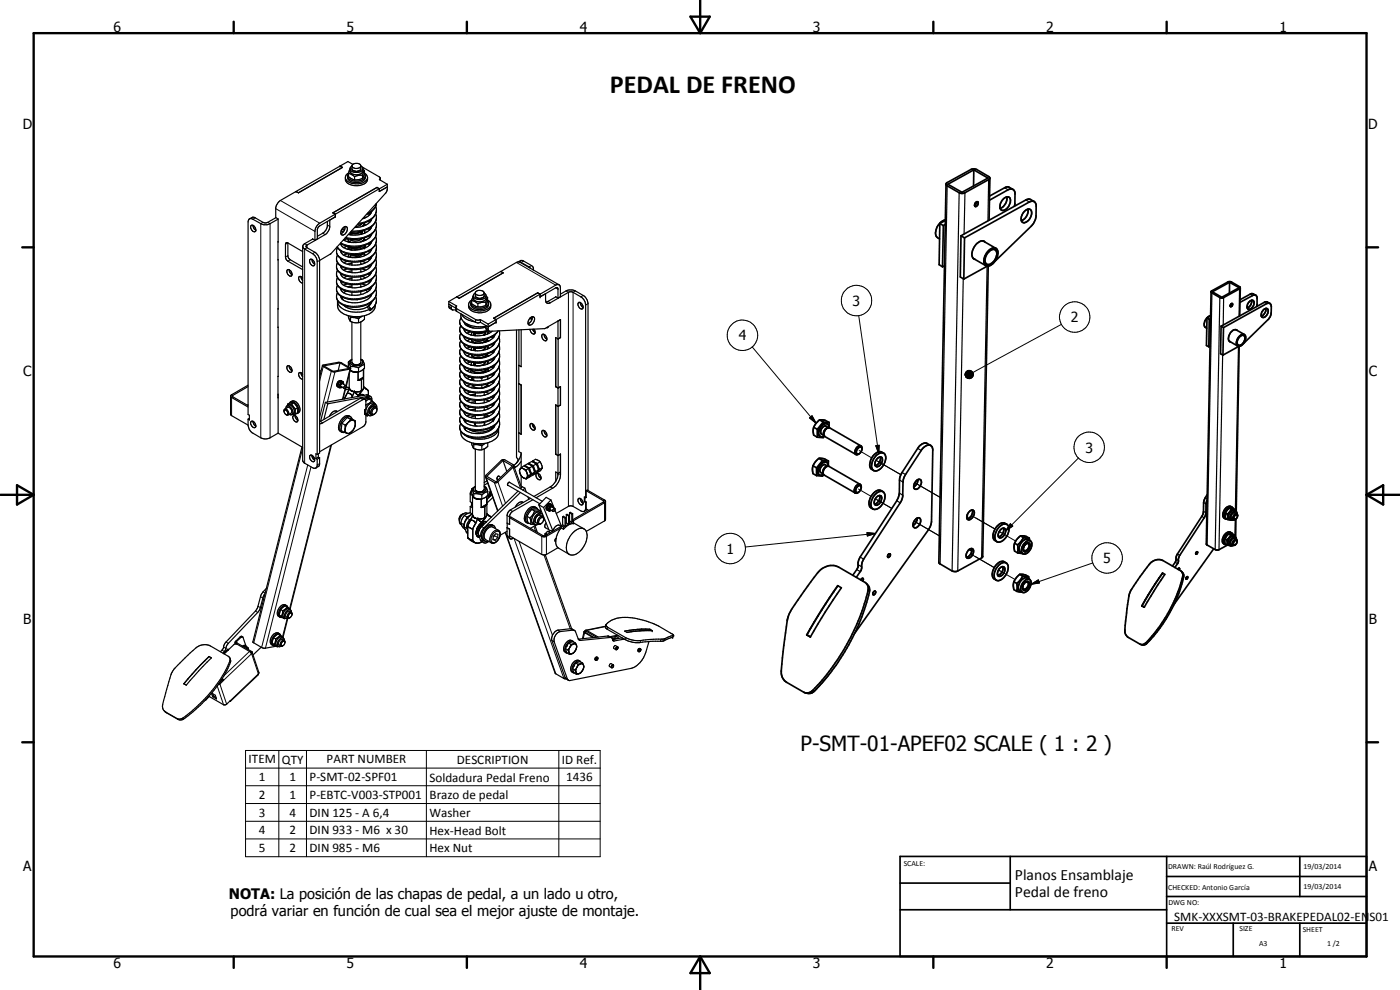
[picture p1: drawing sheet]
<svg xmlns="http://www.w3.org/2000/svg" width="420mm" height="297mm" viewBox="0 0 420 297" stroke-linecap="round" stroke-linejoin="round" font-family="sans-serif">
<defs><g id="words">
<text font-size="7.9" x="183" y="28">PEDAL DE FRENO</text>
<text font-size="6.3" x="240.2" y="225.4">P-SMT-01-APEF02 SCALE ( 1 : 2 )</text>
<g font-size="4.7">
<text x="304.6" y="263.9">Planos Ensamblaje</text>
<text x="304.6" y="269.3">Pedal de freno</text>
</g>
<g font-size="4.4">
<text x="68.7" y="269.6">NOTA: La posición de las chapas de pedal, a un lado u otro,</text>
<text x="69.2" y="274.8">podrá variar en función de cual sea el mejor ajuste de montaje.</text>
</g>
<g font-size="4.2">
<text x="34" y="9.6">6</text>
<text x="104" y="9.6">5</text>
<text x="174" y="9.6">4</text>
<text x="244" y="9.6">3</text>
<text x="314" y="9.6">2</text>
<text x="384" y="9.6">1</text>
<text x="6.8" y="38.7">D</text>
<text x="410.6" y="38.7">D</text>
<text x="255.9" y="91.8">3</text>
<text x="321.4" y="96.7">2</text>
<text x="221.7" y="102.2">4</text>
<text x="7" y="112.9">C</text>
<text x="410.8" y="112.9">C</text>
<text x="325.7" y="135.8">3</text>
<text x="218" y="166.1">1</text>
<text x="331.1" y="169">5</text>
<text x="7" y="187.1">B</text>
<text x="410.8" y="187.1">B</text>
<text x="7" y="261.4">A</text>
<text x="410.8" y="261.4">A</text>
<text x="34" y="290.4">6</text>
<text x="104" y="290.4">5</text>
<text x="174" y="290.4">4</text>
<text x="244" y="290.4">3</text>
<text x="314" y="290.4">2</text>
<text x="384" y="290.4">1</text>
</g>
<g font-size="3.9">
<text x="74.6" y="229.1">ITEM</text>
<text x="84.6" y="229.1">QTY</text>
<text x="98" y="229.1">PART NUMBER</text>
<text x="137.1" y="229.1">DESCRIPTION</text>
<text x="168.6" y="229.2">ID Ref.</text>
<text x="77.7" y="239.7">2</text>
<text x="77.7" y="234.4">1</text>
<text x="86.9" y="239.7">1</text>
<text x="86.9" y="234.4">1</text>
<text x="92.9" y="239.7">P-EBTC-V003-STP001</text>
<text x="92.9" y="234.4">P-SMT-02-SPF01</text>
<text x="128.9" y="239.8">Brazo de pedal</text>
<text x="128.9" y="234.5">Soldadura Pedal Freno</text>
<text x="169.9" y="234.4">1436</text>
<text x="77.7" y="245">3</text>
<text x="86.9" y="245">4</text>
<text x="92.9" y="245">DIN 125 - A 6,4</text>
<text x="128.9" y="245.1">Washer</text>
<text x="77.7" y="250.3">4</text>
<text x="86.9" y="250.4">2</text>
<text x="92.9" y="250.4">DIN 933 - M6 x 30</text>
<text x="128.9" y="250.4">Hex-Head Bolt</text>
<text x="77.7" y="255.7">5</text>
<text x="86.9" y="255.7">2</text>
<text x="92.9" y="255.7">DIN 985 - M6</text>
<text x="128.9" y="255.7">Hex Nut</text>
<text x="352.4" y="276.3">SMK-XXXSMT-03-BRAKEPEDAL02-ENS01</text>
</g>
<g font-size="2.4">
<text x="271.2" y="259.7">SCALE:</text>
<text x="350.6" y="260.8">DRAWN: Raúl Rodríguez G.</text>
<text x="391.2" y="260.6">19/03/2014</text>
<text x="350.6" y="267.1">CHECKED: Antonio García</text>
<text x="391.2" y="266.7">19/03/2014</text>
<text x="350.6" y="271.4">DWG NO:</text>
<text x="351.6" y="279.3">REV</text>
<text x="372" y="279.4">SIZE</text>
<text x="391" y="279.6">SHEET</text>
<text x="377.9" y="283.8">A3</text>
<text x="398.3" y="283.8">1 /2</text>
</g>
</g></defs>
<g fill="none" stroke="#000" stroke-width=".3">
<path d="M105.6 50.6a1.5 1.5 0 0 0 2.7 0M76.6 65.4l-.7 .4M78.9 66.7l-.6 .4v64.3M80.3 66.7l.8 .4v64.3M82.8 62.6l11.7 6.8M84.1 60.2l11.9 6.8M86.4 76.7l-.7 .4M86.4 72.9l-.7 .4M87.1 77.9l-.7 .5M91.4 73.1l.7 .4v.8l-.7 .4v64.3M94.5 75.7l-.7 .4M95.9 78.1l-.7 .4"/>
<path d="M96.8 70l.8 .4M98.2 67.5l.8 .4M102.8 68.6l.7 .3M104.5 71.8l.3 .5 .8 .5M104.9 74l.6 .3M108.5 73.9l-1.5 .4-1.9-.3M108.7 69.3a3.7 3.7 0 0 1-3.5 .3M109.4 71.4l-.4 .7-1 .5M109.5 69.6l-.1 .4M109.5 66.8l-.3 .7-.7 .5M109.5 65.2l-.1 .2M112.9 61l-.3 1.1-.6 .8-1.7 1.1"/>
<path d="M113 74.3a4.2 4.2 0 0 1-3.2 3.5 8.1 8.1 0 0 1-8.4-1.2l-.4-1.2M113 76.6a4.2 4.2 0 0 1-3.2 3.4 8.1 8.1 0 0 1-8.4-1.1l-.4-1.2M113 78.8a4.5 4.5 0 0 1-3.7 3.7 8.1 8.1 0 0 1-7.9-1.3l-.4-1.2M113 72.1a4.9 4.9 0 0 1-4.6 3.8 6.9 6.9 0 0 1-7.2-1.9M113 69.8a4 4 0 0 1-3.2 3.4 9 9 0 0 1-7.5-.4M113 67.5a4.5 4.5 0 0 1-3.9 3.7l-2.7 .4-2.7-.4M113 65.3l-.2 .6a5.5 5.5 0 0 1-4.9 3.3l-2.4 .1M113 63a4.4 4.4 0 0 1-3.8 3.7l-1.6 .3M155 78.7l11.8 6.9M157.1 78.3l-.7 .4M159.5 79.7l-.7 .6M110.3 92.3l.7 .4v.5"/>
<path d="M113 83.4a4.4 4.4 0 0 1-3.7 3.6 7.9 7.9 0 0 1-7.9-1.4l-.4-1.1M113 90.1a3.5 3.5 0 0 1-1.8 2.7M113 81.1a4.2 4.2 0 0 1-3.2 3.4 8.1 8.1 0 0 1-8.4-1.1l-.4-1.2M113 85.6a4.4 4.4 0 0 1-3.7 3.6 7.9 7.9 0 0 1-7.9-1.3l-.4-1.2M113 87.9a4.3 4.3 0 0 1-3.7 3.6 7.8 7.8 0 0 1-7.9-1.3l-.4-1.2M134.7 91.9l.7 .4M137.1 92.6v.8M138 98.8a4.1 4.1 0 0 0 4.2 2.9 7.8 7.8 0 0 0 7.2-2.4M138 96.6a3.4 3.4 0 0 0 3.3 2.7l2.5 .2 2.5-.4M142.7 88.8a1.54 1.54 0 0 0 2.6 0M142.7 95.9v.8M145.2 99.6l-1.5 .4-1.4-.3"/>
<path d="M145.8 98.3l.7 .4M146.5 99.6l-.2 .6M149.9 100a4.5 4.5 0 0 1-4.2 3.8 7.3 7.3 0 0 1-7.5-1.8l-.2-.9M159.7 95.5l-.4 .2M164.5 90.4l.6 .4M166.8 86.4l.7 .4M169.9 87.3l.7 .4v64.2M172.7 87.3l-.7 .4v64.2M175 88.6l-.7 .5M176.5 91.1l-.7 .4M257.7 94.7l6 41.4M318.5 97.3l-26.5 14.5"/>
<path d="M69.5 118.4l.3 .3v.3l-.3 .3v5.4M97 110l-1.1 4.3M99.4 111.4l-3.5 13.9M100.5 111.6l-2.3 9M102.8 115.1a.53 .53 0 0 0-.5 .3 .53 .53 0 0 0 0 .6M103.6 116.5l-.8 3.3M105 110.7l-1.2 5M105.6 108.7a1.54 1.54 0 0 0 2.7 0M108.2 119.5l.7 .4M109.9 118.5l.7 .4M141.5 109.2l.1 .4M141.5 104.8l.1 .3"/>
<path d="M141.5 100.4v.1M144.7 104.3h-1.9M145.7 111.2h.1M146.2 110.7a3.3 3.3 0 0 1-4.6 .2M146.3 106.2l-.9 .7-1.4 .4-1.6-.2-.9-.7M146.3 101.6a3.6 3.6 0 0 1-4.5 .8l-.3-.5M146.5 104l-.3 .8M146.5 108.5l-.4 .8M146.5 111.3v.1M149.9 102.3a4 4 0 0 1-3.1 3.4 7.8 7.8 0 0 1-8.6-1.4l-.2-.9M149.9 104.5a4 4 0 0 1-3.1 3.4 7.6 7.6 0 0 1-8.6-1.3l-.2-.9M149.9 106.8a4.9 4.9 0 0 1-4.8 3.9 6.8 6.8 0 0 1-6.9-1.9l-.2-.9"/>
<path d="M149.9 109.1a3.8 3.8 0 0 1-3.1 3.4 8.2 8.2 0 0 1-8.4-1.1l-.4-1.2M149.9 111.3a4.5 4.5 0 0 1-4.2 3.8 7.2 7.2 0 0 1-7.5-1.8l-.2-.9M149.9 113.5a4 4 0 0 1-3.1 3.5 8.1 8.1 0 0 1-8.4-1.1l-.4-1.2M149.9 115.8a3.9 3.9 0 0 1-3.1 3.5 7.6 7.6 0 0 1-8.6-1.4l-.2-.9M149.9 118.1a4.9 4.9 0 0 1-4.8 3.9 7.1 7.1 0 0 1-6.9-1.9l-.2-.9M225.8 104.1l19.1 22.9M289.6 112.2l.2 .7zM289.6 112.4l.2 .5zM289.7 111.9l.1 1zM289.7 112.7l.1 .2zM289.8 112.9l.3 .5zM289.8 112.9l.6 .6z"/>
<path d="M289.8 112.9l.8 .7zM289.8 112.9l1.1 .7zM289.8 112.9l1.4 .7zM289.8 112.9l1.6 .6-.2 .1zM289.8 112.9l1.9 .4-.3 .2zM289.8 112.9l2 .3-.1 .1zM289.8 112.9h2.2l-.2 .3zM289.8 112.9l2.3-.2-.1 .2zM289.8 112.9l2.3-.5v.3zM289.8 112.9l2.3-.8v.3zM289.8 112.9l2.2-1 .1 .2zM289.8 112.9l2.1-1.2 .1 .2z"/>
<path d="M289.8 112.9l1.9-1.4 .2 .2zM289.8 112.9l1.7-1.6 .2 .2zM289.8 113.1h2.2M289.8 112.8h2.3M289.8 111.7l.2-.2-.2 1.4zM289.8 111.7v1.2zM290.2 111.3l.3-.1-.7 1.7zM290.2 111.3l-.4 1.6 .2-1.4zM290.5 111.2l.2-.1-.9 1.8zM290.7 111.1h.3l-1.2 1.8zM291 111.1l.3 .1-1.5 1.7zM291.3 111.2l.2 .1-1.7 1.6z"/>
<path d="M86.3 122.3a1.13 1.13 0 0 1 1 1.7M90.8 134.5l-14.7 58.4M92.4 139.5l-13.9 54.8M94.1 137l-.1 .7M95.9 139.1l-.7 .4M96.2 126.4l.6 .5M99.3 133.6l-12.4 49.1M112.4 121.8a1.57 1.57 0 0 0-1.4 2.4M149.9 127.1a4 4 0 0 1-3.1 3.5 7.8 7.8 0 0 1-8.6-1.4l-.2-1M149.9 120.3a4 4 0 0 1-3.1 3.5 8.1 8.1 0 0 1-8.4-1.2l-.4-1.1M149.9 122.6a4.4 4.4 0 0 1-3.6 3.6 7.5 7.5 0 0 1-8.1-1.6l-.2-.9M149.9 124.8a4 4 0 0 1-3.1 3.5 8.1 8.1 0 0 1-8.4-1.1l-.4-1.2"/>
<path d="M154.2 139.7l.6 .4M242.9 125.4l.8-.6 1.2 2.2zM257.8 135.2l3.9 2.2M262.8 133.7l1.1-.1-.2 2.5zM262.9 138.1l7.4 4.3-6.9-4M323.7 137.4l-21.9 21.9M93.3 140.1l-13.6 54.4M139.4 158.1l.7 .4M139.9 159.6l.5 .2M140.3 155.5l.7 .5M141.1 148.3l.7 .4M142.7 146.8l.2 .5 .6 .3 1.1-.1 .5-.2 .2-.5"/>
<path d="M144.6 158l.6 .4M146 143.4l3.4 9.8M148.4 144.8l2.4 7M149.4 144.6l2.3 6.4M149.6 159.1a2.56 2.56 0 0 0-2.6 2.7v.5l.4 .6M151.7 159.7l15.1 42.5M152.2 154.7l.7 .4M153.1 153l.7 .5M154 140.2l2.2 6.4M160.2 157.9l.6 1.6M162.2 154.6a1.53 1.53 0 0 0-1.4 2.2M165.1 146.1l.8 .4"/>
<path d="M165.1 159.2l.6 .3M165.6 152.1a.56 .56 0 0 0-.5 .8M167.5 142l.7 .4M175.9 152.4l-.1 .1M181.4 150l-.3 .2v.4l.3 .2v5.5M257.6 146.7l3.8 2.2M260.2 159.8l2.6 .3-2.5 .7zM262.7 149.6l4.9 2.9-4.4-2.5M274.4 156.4l7.5 4.4M274.5 144.8l7.6 4.4M291.5 154.7l7.1 4-5.8-3.3M299.9 159.5l4.9 2.8"/>
<path d="M303.2 157.1l.7 .8-2.1 1.4zM78.2 179l.7 .5M78.9 177.6l.7 .3M143.7 160.6l.6 .4M144.2 162l.7 .4M148.2 160a.98 .98 0 0 1 1-.6 .98 .98 0 0 1 .9 .8 2.24 2.24 0 0 1-2.4 2.5 1.91 1.91 0 0 1 .5-2.7zM152.2 160.7l.7 .4M154.3 161.6l14.9 42M155.8 162.4l10 28.2M162.9 160.7l-.3 .2v5.5M163.3 166.5l7.8 22.2M163.6 160.7l.4 .2v5.5"/>
<path d="M163.6 160.1l.7 .2M164.2 160.4l-.6-.2 .1 .5M262.8 160.1l-39.1 4M291.4 166.2l7 4.1-5.8-3.4M300.2 171.3l-.5-.3 4.9 2.9M309.4 175.3l2.2-1.3 .3 .9zM327.9 168.9l-18.5 6.4M62.8 197l.6 .4M66.6 195.1l.7 .4M67.1 194.1l.7 .5M67.2 196.1l1.3-1.2-1.3 1.2M67.8 192.6l.7 .4"/>
<path d="M69 198.3l.2 .5M70.8 192.4l.4 .5M71 192.8l-.2 .4M72.1 191.1l.2 .1M73.8 194.5l.4-.1 .3 .5M74.3 194.2l-.6 .2M74.9 195.5l-7.7 7.2M75.5 195.5l-.2 .3M76.7 183.3l.6 .5M77.4 181.9l.7 .4M84.8 191.8a1.19 1.19 0 0 0-1 1.7M86.2 185.6l-1.4 5.5"/>
<path d="M86.9 183.4a1.16 1.16 0 0 0-1 1.7M165.6 192.2l.7 .4M167.5 189.1l.7 .4M171.3 188.6l.7 .5M173.6 191.8l.7 .4M176.1 189.5l-.6 .3-.5 1.8M179.1 197.1a.56 .56 0 0 0-.5 .9M181.7 188l-5.6 1.1-.1 .3M182.4 190.8l.7 .5M182.4 188.3l-.1 .5M183.4 199.1a.56 .56 0 0 0-.5 .9M183.8 192.1l.5 .2"/>
<path d="M184.4 191.1l-.2 .6M184.7 193.7a.59 .59 0 0 0-.5 .9M184.9 191l-.2 .6M185.5 191.5l-1.7 .3M186.6 191.4l.7 .4M187.7 191.3l-.1 .6M192 194.6a.53 .53 0 0 0-.5 .2 .53 .53 0 0 0 0 .6M192.2 192.2l-.1 .6M198.4 191.8l-.2 .6M199.6 191.6l-.2 .6M202.1 190.7l-.3 .6M49.7 213.6l.2 .3"/>
<path d="M53.1 215.6l.3 .2M55.1 215.3l.3 .3M65.2 205.8l1.9 5.7M65.7 205.1l.3 .1 2 6.1M67.1 204.1l8.4-8 2 6.1-8.4 8M169.6 203.2l.7 .5M73.7 225.2h106.4v31.8h-106.4zM73.7 230.5h106.4M73.7 235.8h106.4M83.7 225.2v31.8M92 225.2v31.8M128 225.2v31.8"/>
<path d="M167.7 225.2v31.8M73.7 241.1h106.4M73.7 246.4h106.4M73.7 251.7h106.4"/>
<circle cx="257.1" cy="90.2" r="4.6"/>
<circle cx="322.5" cy="95.1" r="4.6"/>
<circle cx="222.8" cy="100.6" r="4.6"/>
<circle cx="326.9" cy="134.2" r="4.6"/>
<circle cx="219.2" cy="164.6" r="4.6"/>
<circle cx="332.3" cy="167.4" r="4.6"/>
</g>
<g fill="none" stroke="#000" stroke-width=".51">
<path d="M283.9 55.2l-2.1 113.5 .2 .4 3.7 2.2 .8 .2 .9-.2 7.5-4.3 1.7-87.2M284.1 54.9l7.3-4.1 .7-.1 1 .1 3.6 2.2 .3 .4-.1 .4-8 4.2-1-.2-3.6-2-.4-.5zM284.5 55.3l7.8-4.3 4.2 2.4-7.8 4.3zM292.3 51l-.1 4.8M297.1 53.5l-.3 12.6M301 59.8a1.17 1.17 0 0 1 1.1-.8 1.17 1.17 0 0 1 1.1 .8 2.91 2.91 0 0 1-2.5 3.3 2 2 0 0 1 .1-3zM302.1 59.1a3.2 3.2 0 0 1-2 3.4M304 56.8l-1.5-.8-.7 .2-4.8 2.6M282.1 67.1l1 .6M282.1 67.1l-.3 12.3 1.1 .7M283.1 67.7l-.2 12.4M283.5 79.8l-.6 .3"/>
<path d="M283.7 67.4l-.6 .3M283.7 66.2l-1.6 .9M283.7 66a4 4 0 0 0-2.7 5l1 .7M288.4 70.7l1.1 .7M288.4 70.7l-.2 12.4 1.1 .6M289.5 71.4l-.2 12.3M292 77.5l3.9 2.2M292.6 61l.6-.5a.84 .84 0 0 1 .3 .9 .84 .84 0 0 1-.7 .6l-.3-.4zM293.1 60.6l-.2 .7-.4 .3M295.1 72.3l3.8 2.2M295.6 72.6a1.79 1.79 0 0 0-2.7 .7 3.5 3.5 0 0 0-.9 4.1l.6 .4M296.3 79.8l-7 3.9"/>
<path d="M296.4 76l.7-.8a1.17 1.17 0 0 1 1.5-.3 1.17 1.17 0 0 1 .6 1.4 2.84 2.84 0 0 1-3.1 2.9 2.48 2.48 0 0 1 .3-3.2zM296.5 75.4a1.6 1.6 0 0 1 1.4-1 1.6 1.6 0 0 1 1.5 .8 4.1 4.1 0 0 1-3 4.6 1.63 1.63 0 0 1-1.1-2.3zM297 60.1l5.5-3.2a1.3 1.3 0 0 1 1.5 0 1.3 1.3 0 0 1 .6 1.4l-.2 3.6M307.4 63.5a1.16 1.16 0 0 1 1.2-.8 1.16 1.16 0 0 1 1 1.1 2.87 2.87 0 0 1-2.5 3 1.95 1.95 0 0 1 .1-3zM308.5 62.7a3.3 3.3 0 0 1-2 3.5M310.4 60.5l-1.5-.8-.8 .2-19.7 10.8M310.4 60.5l-.7-.1-.8 .2-19.4 10.8M310.4 60.5l.6 1.1-.1 3.5-.9 2.1-11.4 11.2M362.2 95.4l.7 .4M362.2 95.4l-.1 8.3 .7 .4M362.9 95.8l-.1 8.3M363.3 95.6l-.4 .2"/>
<path d="M363.3 94.7a2.46 2.46 0 0 0-1.5 3.6l.4 .2M363.3 94.8l-1.1 .6M363.5 87.5l-1.5 75.7 .3 .3 3 1.6 3-1.5M363.8 87.5l5.2-2.8 2.9 1.6-5.2 2.9zM366.5 97.9l.7 .4M366.5 97.9l-.2 8.2 .7 .5M367.2 98.3l12.9-7.2a.89 .89 0 0 1 1 0 .89 .89 0 0 1 .4 .9l-.1 2.5-.6 1.2-7.5 7.3M367.2 98.3l-.2 8.3M369 84.7v3.2M369.6 91.1l-.4 .6M369.6 91.1h.1a.54 .54 0 0 1 .2 .6 .54 .54 0 0 1-.6 .3l-.1-.3M369.6 91.1l-.4 .7"/>
<path d="M370.9 98.9l2.6 1.5M371 98.9a2.43 2.43 0 0 0-2 3.5l.3 .2M371 98.9l.3 .2M372.1 90.7l3.8-2a.81 .81 0 0 1 .9-.1 .81 .81 0 0 1 .5 .7l-.2 2.6M372.2 86.4l-.2-.4-2.4-1.4-.8-.1-5.3 3M372.2 86.4l-.2 .3-5.1 2.7-.8-.1-2.6-1.8M372.2 86.4l-.1 8.4M375.1 90.3a.7 .7 0 0 1 .8-.2 .7 .7 0 0 1 .5 .7 1.78 1.78 0 0 1-1.8 2 1.83 1.83 0 0 1 .5-2.5zM375.6 90.1a2.02 2.02 0 0 1-1.3 2.3M376.9 88.6l-1.3-.5-3.4 1.8M379.2 93a.82 .82 0 0 1 1.1-.4 .82 .82 0 0 1 .2 1.3 1.42 1.42 0 0 1-1.8 1.2l-.1-1.1zM379.9 92.5a2.16 2.16 0 0 1-1.4 2.3"/>
<path d="M381.1 91.1l-.8-.5h-.7l-13.1 7.3M363.2 103.9l-.4 .2M368.9 102.4l2.6 1.4M371.5 103.8l.4 .1M371.8 103.9l-4.8 2.7M371.9 103.9l-.9 49.6M372 101.1a.88 .88 0 0 1 1.2-.5 .88 .88 0 0 1 .4 1.3 1.75 1.75 0 0 1-2.1 1.6 1.86 1.86 0 0 1 .5-2.4zM373.5 100.4a2.39 2.39 0 0 1-1.6 3.5M373.5 100.4a2.44 2.44 0 0 0-2.2 3.4h.2M244 139.7l-.2 .8 .2 1.6 1.1 .6M244 139.7l1.1 .7M244.2 128.2l-.2 .8 .2 1.6 1.1 .6"/>
<path d="M244.2 128.2l1.1 .6M245.3 128.8v2.4M245.8 137.5l-1.3 1.3-.5 .9M245.8 137.5l1.4 .1 1.4 .7M245.8 137.5l1 .7M245.9 126l-1.2 1.3-.5 .9M245.9 126a3.9 3.9 0 0 1 2.9 .7M245.9 126l1.1 .6M246.8 138.2l1.8 .1M246.8 138.2l-1.7 2.2M247 126.6l1.8 .1M247 126.6l-1.7 2.2"/>
<path d="M247.3 130.7a2.01 2.01 0 0 1 1.4-2.4 1.16 1.16 0 0 0-.8-1.3 1.16 1.16 0 0 0-1.4 .6 2.42 2.42 0 0 0-.6 3.3l.7 .2 .7-.3a1.62 1.62 0 0 1 .2-1.7 1.62 1.62 0 0 1 1.5-.7l9.3 5.4M247.3 130.7l9.6 5.7M247.4 130.9l-.4 .4-1.7-.1M247.9 138.6l.5 .5 .2 .8M247.9 138.6a2.6 2.6 0 0 0-2.6 3l.5 .8M248 138.7a2.63 2.63 0 0 0-2.2 3.7M248.2 127.1a2.7 2.7 0 0 0-2.3 3.6l.3 .3M248.4 139.9l-.7-.5a1.57 1.57 0 0 0-1.4 2.4l.7 .4M248.5 139.9a2.01 2.01 0 0 0-1.4 2.4M248.6 138.3v1.6M248.7 128.3l-.8-.4a1.59 1.59 0 0 0-1.4 2.4l.8 .4M248.7 139.9l9.4 5.4"/>
<path d="M248.7 139.9a1.69 1.69 0 0 0-1.6 2.4l-.7 .3-.6-.2M248.8 126.7v1.6M258.3 133.8l.3 .2 .1 .7M258.3 133.8a1.71 1.71 0 0 0-1.4 2.6M258.7 134.7a1.7 1.7 0 0 1-1.8 1.7M258.7 134.7a.62 .62 0 0 0-.5-.6 .62 .62 0 0 0-.7 .4 1.15 1.15 0 0 0-.2 1.8h.3M262.8 136.8a1.76 1.76 0 0 1 2.8-.4 3.8 3.8 0 0 1-3.1 4.9 1.8 1.8 0 0 1-.7-2.7zM263.2 137.7a.85 .85 0 0 1 .8-.6 .85 .85 0 0 1 .8 .7 1.88 1.88 0 0 1-1.9 2.2 1.61 1.61 0 0 1 .3-2.3zM264.2 137.1a2.14 2.14 0 0 1-1.5 2.6M265.2 136a2.32 2.32 0 0 0-3.5 1.2 2.73 2.73 0 0 0 0 3.6l.5 .4M279.3 133.6l-1.1-.5a2.5 2.5 0 0 0-2.8 1.4l-5.2 8.4-.3 1.1v4l-.8 2.2-11 16.9a4.4 4.4 0 0 0-.6 3.1l-1.6 2.4M279.3 133.6a2.43 2.43 0 0 0-2.8 1.6l-5.2 7.9-.3 1.6-.1 4.3-.5 1.5-11.2 17.3a5.1 5.1 0 0 0-.7 3l-1.5 2.4"/>
<path d="M279.3 133.6l.5 .6 .1 .9-.3 21.4-.4 1.4-22.7 32.1M245.1 140.4v2.3M245.8 142.4l.1 .1M247.1 142.3l9.6 5.6M247.2 142.4l-.4 .5-1.7-.2M257.2 146.1l.6-.4a.91 .91 0 0 1 .7 .8 .91 .91 0 0 1-.5 .9l-.5 .4a.83 .83 0 0 1-.8-.6 .83 .83 0 0 1 .4-.9zM257.6 147.7l-.4 .3-.5-.1M258.1 145.3l.3 .3 .1 .7M258.1 145.3a1.7 1.7 0 0 0-1.4 2.6M262.6 148.4a1.72 1.72 0 0 1 2.8-.4 3.8 3.8 0 0 1-3.2 4.8 1.8 1.8 0 0 1-.6-2.6zM263.9 148.7a2.07 2.07 0 0 1-1.4 2.6M264 148.7h.2a1.6 1.6 0 0 1-.5 2.6l-.8 .3-.4-.3"/>
<path d="M264 148.7a2.1 2.1 0 0 0-1.5 2.6M265 147.5a2.07 2.07 0 0 0-3.2 .9 2.9 2.9 0 0 0-.4 4l.6 .3M274.8 155.7a.77 .77 0 0 1 .9-.4 .77 .77 0 0 1 .6 .7 1.85 1.85 0 0 1-1.9 2.3 1.78 1.78 0 0 1 .4-2.6zM275 144.2a.88 .88 0 0 1 1.3-.2 .88 .88 0 0 1 .1 1.2 1.57 1.57 0 0 1-2 1.4 2.19 2.19 0 0 1 .6-2.4zM275.2 155.4l-.4 1.6-.8 .6M275.5 143.9v.2a2.6 2.6 0 0 1-1.3 2M290.9 153.5a.84 .84 0 0 1 1.1-.4 .84 .84 0 0 1 .4 1.2 1.85 1.85 0 0 1-2 1.6 1.65 1.65 0 0 1 .5-2.4zM291.7 153a2.1 2.1 0 0 1-1.4 2.7v-1.3M300 158a1.64 1.64 0 0 1 2.7-.1 4 4 0 0 1-3.2 4.7 1.56 1.56 0 0 1-.9-2.1l.6-1.5zM300.6 158.7a.84 .84 0 0 1 1.1 0 .84 .84 0 0 1 0 1.2 1.42 1.42 0 0 1-1.9 1.3 2.12 2.12 0 0 1 .8-2.5zM301.1 158.5a2.17 2.17 0 0 1-1.4 2.6M302.2 157.4a2.16 2.16 0 0 0-3.3 .8 2.97 2.97 0 0 0-.3 4l.6 .3"/>
<path d="M362.3 150l-.4 1.2-.2 3.5-7.8 12.2-.3 1.8-1 1.6M362.3 148.4l-1 2.1-.3 3.8-7.7 11.9-.3 .8v1.1l-1.1 1.7M367.7 153.9v1.6l.6 .3M367.7 153.9l.6 .4M368.3 155.8l1 .2M368.3 154.3v1.5M369 152.4l-1.3 1.5M369 152.4l1.1 .2 .6 .3M369 152.4l.5 .4M369.5 152.8l1.2 .1M369.5 152.8l-1.2 1.5M369.6 159.9a1.84 1.84 0 0 0-2.6 1.6l-.2 1.1 .8 .8"/>
<path d="M369.7 155.6l.5 .3M369.8 152.2a1.71 1.71 0 0 0-2.6 1.3 1.48 1.48 0 0 0 .5 2.2M370.1 152.6l-.1-.2a1.9 1.9 0 0 0-2.6 1.7l.1 1.3 .7 .3M370.7 153.9l.5 .3M370.7 152.9l.1 .5M370.7 154.5l.3-.1a.75 .75 0 0 1 .3 .9 .75 .75 0 0 1-.9 .4l-.1-.5zM370.8 155.7l-.6 .2M370.9 153.5a1.25 1.25 0 0 0-1.3-.3 1.25 1.25 0 0 0-.8 1.1 1.07 1.07 0 0 0 .6 1.7M370.9 155.7l-.1 5.5M370.9 153.5a1.68 1.68 0 0 0-1.4 2.5l.7-.1M370.9 153.5l.4 .7M371.3 154.2l.1 .4"/>
<path d="M371.3 154.2a1.08 1.08 0 0 0-1.1 .5 1.08 1.08 0 0 0 0 1.2M246 171.2a5.1 5.1 0 0 1 5.7-1.1l7.9 4.7a2.06 2.06 0 0 1 .9 2.3 66 66 0 0 1-16.7 30.2l-1.2 .6h-.9l-5.6-3.2a3.8 3.8 0 0 1-1.6-3.5l.7-7.6 1.2-8.2a13 13 0 0 1 3-5.3zM251.4 175.7v.1a151.4 151.4 0 0 0-9.3 14.7M251.4 175.7l1.1 .7-4.8 7.2-4.5 7.5-1.1-.6M251.4 175.7l-2.4 3.6M258.3 174l.7-.5 .1 .4-.2 .5M260.1 175.2a2.67 2.67 0 0 1 .8 2.4 63.2 63.2 0 0 1-16.9 30.1l-1 .4-1.3-.2M262.2 177.5l.4-.2a.68 .68 0 0 1 .1 .8 .68 .68 0 0 1-.7 .3l-.1-.4zM266.5 166.4l.5-.2a.57 .57 0 0 1 .1 .7 .57 .57 0 0 1-.7 .2zM290.8 164.9l.9-.3a1.55 1.55 0 0 1-.3 2.5 .77 .77 0 0 1-.9 .4 .77 .77 0 0 1-.6-.8l.2-.8zM290.9 164.9l.8 .5M291.5 164.6a2.12 2.12 0 0 1-1.5 2.6"/>
<path d="M299.8 169.6a1.51 1.51 0 0 1 1.4-.9 1.51 1.51 0 0 1 1.3 1 4.3 4.3 0 0 1-2.9 4.5 1.68 1.68 0 0 1-1.1-2.5l.5-1.1zM299.9 170.6a.85 .85 0 0 1 .9-.6 .85 .85 0 0 1 .8 .6 2.04 2.04 0 0 1-1.9 2.3l-.4-.7zM300.9 170a2.17 2.17 0 0 1-1.5 2.6M302 168.9a2.24 2.24 0 0 0-3.5 1.2 2.68 2.68 0 0 0-.1 3.6l.6 .4M304.3 174.5l-.2 .9 .2 1.5 .8 .5M304.3 174.5l.8 .5M304.5 163l-.2 .8 .2 1.6 .9 .5M304.5 163l.9 .5M305.1 175l.2 1-.2 1.4M305.1 177.4l1.5 .2M305.4 165.9l1.4 .1M305.4 163.5v2.4"/>
<path d="M306 172.3l-1 1.1-.7 1.1M306 172.3l1.8 .2 .9 .5M306 172.3l.9 .5M306.3 160.8l-1.3 1.3-.5 .9M306.3 160.8l1.7 .2 .9 .5M306.3 160.8l.8 .5M306.9 172.8l1.8 .2M306.9 172.8l-.5 1-1.3 1.2M307.1 161.3l1.8 .2M307.1 161.3l-.5 .9-1.2 1.3M307.3 175.1a.71 .71 0 0 1 .6-.5 .71 .71 0 0 1 .7 .4 1.47 1.47 0 0 1-1.5 1.7l-.2-.7zM307.5 163.5l-.1 .3"/>
<path d="M307.7 174.7a.71 .71 0 0 1 .7-.3 .71 .71 0 0 1 .5 .5 1.67 1.67 0 0 1-1.9 2.1 2.01 2.01 0 0 1 .7-2.3zM307.7 163.3a.77 .77 0 0 1 1-.4 .77 .77 0 0 1 .4 1 1.8 1.8 0 0 1-1.7 1.6 1.49 1.49 0 0 1 .1-1.9M307.7 163.4l.2-.2a.65 .65 0 0 1 .9 .1 .65 .65 0 0 1 0 .9 1.04 1.04 0 0 1-1.6 .9l.1-1.1M307.7 163.3l-.2 .3M308.7 173l.1 .7M308.9 173.8a2.64 2.64 0 0 0-2.2 3.9 2.37 2.37 0 0 0 2.7-2.4v-.9l-.3-.5M308.9 173.8l.2 .1M308.9 161.5l.1 .7M309 173.9a1.85 1.85 0 0 0-3 1 1.8 1.8 0 0 0 .8 2.8M309.1 162.2a2.81 2.81 0 0 0-2.3 3.8 1.95 1.95 0 0 0 2.6-1.5 2.06 2.06 0 0 0-.1-2.2M309.1 162.2l.2 .1M309.2 162.3a2.01 2.01 0 0 0-3.1 1.4 1.63 1.63 0 0 0 .9 2.5"/>
<path d="M344.7 178.4l-2 3.4M345 169.2a3.3 3.3 0 0 1 4-1l5.4 3.1 .5 .7a3.9 3.9 0 0 1-.5 2.9l-1.4 4a49.5 49.5 0 0 1-6.3 10.8l-3 3.3a1.53 1.53 0 0 1-1.6 .3l-3.7-2.2-.5-.7a10.1 10.1 0 0 1 .1-5.3l.8-6.4 .5-1.4 2.9-4.3zM353.5 170.8l.4-.3v.5M354.7 171.6l.2 .3M354.9 171.9l.3 .5a35.3 35.3 0 0 1-5.7 14.1 25.9 25.9 0 0 1-6 7l-1.1-.1M356.1 173.1l.2-.1a.43 .43 0 0 1 .1 .5 .43 .43 0 0 1-.5 .2zM359.1 165.7l.1-.2 .2 .2-.4 .6-.2-.4zM364.3 164.6l-12.1 16.9M367.6 161.6v1.6l.6 .3M367.6 161.6l.6 .4M367.7 163.4h.4M368.2 162v1.5"/>
<path d="M368.2 163.5l1 .2M368.8 160.1l-1.2 1.5M368.8 160.1l1.2 .2M368.8 160.1l.6 .4M369.2 163.6l.1 .1M369.4 160.5l1.1 .1M369.4 160.5l-1.2 1.5M369.5 163.3l.5 .3M369.9 160.3a.95 .95 0 0 0-1.5-.2 2.19 2.19 0 0 0-.7 3.3M370 160.3l.5 .3M370.1 163.6l-.8 .1M370.5 161.6l.5 .3"/>
<path d="M370.5 160.6l.2 .5M370.7 161.1a1.93 1.93 0 0 0-1.5 2.5M370.7 161.1l.1 .1M370.7 163.5l-.3 .1M370.8 161.2l.3 .7M370.8 161.2a1.14 1.14 0 0 0-1.8 .3 1.47 1.47 0 0 0-.3 1.9l.6 .3M371.1 161.9a1.01 1.01 0 0 0-1.1 .6 1.01 1.01 0 0 0 .2 1.2l.5-.2M371.1 161.9l.2 .7-.6 .9M371.3 162.3a.77 .77 0 0 0-1 .3 .77 .77 0 0 0 .1 1M242.1 190.5h.1M242.2 190.5l1 .6M247.8 181.1l-5.6 9.4"/>
<path d="M342.7 181.8l6.2-9.8 .7 .3-6.2 9.9M342.7 181.8l.7 .4M342.7 181.8h.1M342.7 181.8l.1 .1M270.1 257h140v30h-140zM303.2 257v16M350.1 257v30M390.1 257v12M270.1 265h33.1M270.1 273h80M350.1 277h60M350.1 269h60"/>
<path d="M350.1 263h60M370.1 277v10M390.1 277v10"/>
</g>
<g fill="none" stroke="#000" stroke-width=".35">
<path d="M88.8 57.4l.8 .4M102.1 49.8l.7 .4-13.2 7.6M102.1 49.8l-18.2 10.5-.6 .8-.5 1.2v3l.7 .4M102.1 49.8l.7 .4-13.2 7.7M104.3 52.8a2.89 2.89 0 0 0 4 1.3l.9-.4 .4-.7M104.6 52.1l-.3 .7M104.6 52l1.8 1M104.6 52v1l.9 .6 .9 .4M104.6 51.9a1.82 1.82 0 0 0-.3 3.1 4.4 4.4 0 0 0 5.9-.7l.1-1M105.1 50.7l.3 .6 1.1 .4 1.6-.1 .8-.9M105.1 50.8l-.5 1.2M105.6 49.8a1.6 1.6 0 0 0 2.7 .1"/>
<path d="M105.6 49.8l-.5 .7a1.78 1.78 0 0 0 2.5 1.9 1.37 1.37 0 0 0 1.3-1.1 1.37 1.37 0 0 0-.6-1.5M105.8 49.4a1.7 1.7 0 0 1 2.5 .3v1.1a1.59 1.59 0 0 1-2.7-.2zM105.9 49.3l-1.5-.8-2.3 1.3M106.4 53v1M108.7 50.1l5.2 3 .2 .3v.7M108.8 52.6h-1.2l-1.2 .4M108.8 53.5l-.9 .3-1.5 .2M108.8 52.6v.9M108.9 50.8l.5 .4M109.4 52.1a1.66 1.66 0 0 1-1.5 2.6 2.86 2.86 0 0 1-3.6-1.2v-.7M109.4 51.2v.9M109.4 51.2l-.6 1.4"/>
<path d="M109.4 52.1l-.6 1.4M109.4 51.9a1.46 1.46 0 0 1 .9 1.5 1.46 1.46 0 0 1-1.1 1.3 4.1 4.1 0 0 1-5.5-1.1M113.1 56.2l-13.2 7.7 .7 .4v.8M113.1 56.2v.1M113.1 56.2l.8 .4M113.8 56.6l-.7-.3-13.2 7.5M113.8 57.4l2.4-1.3-2.3 1.3M113.8 56.6v.8M113.8 56.6l-18.1 10.5-.7 .8-.4 .9-.1 3.3M113.8 57.4h.1M113.9 56.6v.8M114.1 53.6l-.2 .3 2.3 1.4"/>
<path d="M116.2 55.3v1.5l-.4 1.1-16.5 18.3-3.4 1.9M116.2 55.3l-2.3 1.3M284.3 55.8l-2.2 113.4M287.9 57.8l-2.2 113.5M289.6 57.8l-.3 12.4M296.7 53.9l-.2 12.4M301.5 56.3l1 .6M307.9 60l1 .6M75.9 67.6a.71 .71 0 0 0-.8 .5 .71 .71 0 0 0 .4 .9 .67 .67 0 0 0 .6 .5 .67 .67 0 0 0 .7-.4M75.9 67.6a1.6 1.6 0 0 1 .9 1.5M75.9 67.6l.2 .9 .7 .6M82.8 65.3l-3 1.6-.7-.1-2.7-1.6h-.6l-.9 .5"/>
<path d="M83.5 65.7l-3.3 1.7h-1.4l-2.9-1.6a.86 .86 0 0 0-1-.1 .86 .86 0 0 0-.4 .9v57.8l.3 .2v1.4l-.3-.2M83.5 72.6l-.1 20.1M83.5 65.7l-.1 6.9M86.4 72.9v4l.2 .6 4.2 2.6M86.4 72.9l-.5-.1-.2 .5v3.8l.2 .8 .5 .5 4.4 2.5M86.4 72.9l4.4 2.6M90.9 74l.3 .6 2.6 1.5a3.3 3.3 0 0 1 1.4 2.2v58.1M93 77.9a1.18 1.18 0 0 1 1.2 .5 1.18 1.18 0 0 1 0 1.4 1.4 1.4 0 0 1-1.2-1.9zM93.6 77.9l.1 .5 .7 .9M93.8 71.8l.7 .3M93.9 71.7l-2.5 1.4-.5 .7-.1 64.4 .4 .7 2.9 1.6h.4l.4-.1 .3-.6v-2M98.2 66.4v1.7l-.4 1-.7 .7-1.9 1.1"/>
<path d="M99.9 63.8v.1M99.9 63.8l.8 .5v.8M100.6 65.1l-5.1 3.1-.3 .6v2.9l-.7 .4M100.6 65.1h.1M100.7 65.1l-1.7 .9v2.2l-.9 1.8-6.2 3.9 .2 .4 2.7 1.6 .6 .7 .5 1.3v58l-.7 .5M101.2 74.1a4.9 4.9 0 0 0 4.4 2.3M101.3 76.6a2.09 2.09 0 0 0 .2 2.5l.1 .2a7.1 7.1 0 0 0 6.3 1.5l.3-.1M101.3 78.8a2.79 2.79 0 0 0 2.1 3.9l2.8 .5 1.7-.1 2.5-.8M101.3 74.3a2.92 2.92 0 0 0 2.4 3.9l2.5 .5 2-.3M102.2 73l2.4 1M102.3 75.4a2.61 2.61 0 0 0 2.7 1.8 6.9 6.9 0 0 0 6.2-1.8M102.3 77.6l.3 .8 .6 .5"/>
<path d="M102.3 79.8l.1 .6 .8 .7M102.3 73.1a2.19 2.19 0 0 0 1.9 1.7M102.4 69.1l.5 .5M102.5 73.2l-.2 .1M102.5 75.4l-.2 .2M102.5 77.7l-.2 .1M102.5 80l-.2 .1M102.6 68.7l.7 .4M103.1 72l1.5 .6M103.2 78.9l1 .3M103.5 68a.7 .7 0 0 1 .7 .3 .7 .7 0 0 1 0 .7l-.7 1.2-.6 .3a.83 .83 0 0 1-.7-.5 .83 .83 0 0 1 .2-.9M103.5 68a2 2 0 0 1-1.2 2.1"/>
<path d="M103.5 68l-1.1 1.1M103.6 71.4l2 .4M104.2 72.5l.5-.1-.1 .2M104.2 78.4l-1 .4M104.2 76.1l-1 .5M104.2 73.9l-1 .4M104.2 71.6l-1 .5M104.3 73.9l.3 .4M104.5 71.7l.1 .6 .5 .4M104.6 74.3l1 .7M104.6 74.3v.5M104.6 76.2l.1 .7"/>
<path d="M104.6 74.7l-.4 .1M104.6 70.4l1 .1M104.7 76.9l.1 .2M104.7 76.9l-.5 .1M104.8 72.5l-.1 .1M105 76.3l.2 .5M105.1 69.8l.4 .1M105.1 74.8l.1 .2M105.2 76.8v.4M105.2 76.8l2.4 .3M105.4 70l-.2 .4M105.4 70h.2v.5"/>
<path d="M105.4 75h.1M105.5 69.9l-.1 .1M105.6 71.8v.4M105.6 78.6v.9M105.6 71.9l-.2 .1M105.6 79l-1.4 .2M105.7 76.4l1.9 .2M107.6 76.3v.3M107.6 77.1v.1M108.2 70.3l-2.6 .2M108.3 67.1v.3M108.3 69.7v.6"/>
<path d="M108.3 71.7v.2M108.3 78.4v.9M108.3 67.2l-1 .1M108.3 71.7l-2.7 .1M108.3 79.2l.3 .1M108.3 71.7l.1 .1M108.3 70.3h.1M108.3 67.3l.1 .1M108.5 69.6l.3 .2M108.6 71.6a2.64 2.64 0 0 1-3.5 .2M108.6 78.4h-.4M108.6 78.4l1.2 .4"/>
<path d="M108.6 67.1l-.3 .1M108.7 76.1l-1.1 .5M108.7 67.1a2.3 2.3 0 0 1-2 .8M108.7 73.8l-1.5 .7-1.7-.2M108.7 69.4l-.3 .9M108.7 69.4a4 4 0 0 1-3.2 .5M108.8 72.3v.1M108.9 69.3l-.2 .1M109.3 71.8l.1 .4M109.3 67.4l.1 .3M109.3 71.8l.5 .3M109.3 75.9l.1 .2"/>
<path d="M109.3 67.3l.5 .2M109.3 67.3l-.5 .6M109.4 74.3v.2M109.4 76.1v.7M109.4 74.3l-.2 .2M109.4 76.1l-1.8 1M109.4 76.4l.4 .2M109.4 69.1v.8M109.4 71.4l-.3 .6-.6 .5M109.4 74.5a8.8 8.8 0 0 1-5.2 .3M109.4 64.9l.1 .3M109.5 69.6l.3 .2"/>
<path d="M109.5 65.2l.3 .1M109.5 66.8l-.2 .5M109.5 65.2l-.1 .2M109.5 74.2l.3 .1M109.5 74.2l-.1 .1M109.6 73.6a3.5 3.5 0 0 1-5 .4M109.6 73.5l-.1 .7M109.8 69.8l-1.6 .5M109.8 74.3l-.4 .2M110.4 77.7l-1.8 .7M110.5 64.1l.4 .3M110.5 75.4l.4 .3"/>
<path d="M110.5 68.7l-2.5 .8-2.7 .1M110.5 66.4l.4 .3M110.5 68.7l.4 .3M110.5 70.9l.4 .3M110.5 73.2l.4 .2M110.5 77.7l.4 .3M110.5 80l.4 .3M110.9 79.7l.3 .3M110.9 68.4l.3 .3M110.9 75.1l.3 .3M110.9 72.9l.3 .3M110.9 70.7l.3 .2"/>
<path d="M110.9 77.4l.3 .3M110.9 66.1l.3 .3M110.9 63.9l.3 .2M111.2 70.9a5.9 5.9 0 0 1-4.2 1.9l-2.4-.2M111.6 63.4l-1.7 1M111.6 79.2a3.2 3.2 0 0 1-1.8 1.9M111.6 77a5.6 5.6 0 0 1-6.2 2.5l-1.2-.3M111.6 74.7l-.4 .7M111.6 72.4l-.6 1-1.2 .9M111.6 70.2l-.4 .7M111.6 67.9l-.7 1.1-1.1 .8M111.6 65.7a5 5 0 0 1-5.2 2.6"/>
<path d="M111.6 63.4l-.9 1.3-1.9 1M112.7 75.4a3 3 0 0 1-.3 3l-.5 .6-1.5 1M112.7 61.9a3.7 3.7 0 0 1-2.6 4.7l-1.5 .5M112.7 68.7a3.8 3.8 0 0 1-2.7 4.7 9.5 9.5 0 0 1-5.4 .6M112.7 64.1a3.4 3.4 0 0 1-2.2 4.6M112.7 70.9l.3 1.3a4.1 4.1 0 0 1-3.5 3.6l-2.2 .5-1.7 .1M112.7 73.2a3.3 3.3 0 0 1-1.2 3.9l-1.1 .6M112.7 77.7a2.84 2.84 0 0 1-.1 2.7l-1.7 1.6M112.7 80a3.5 3.5 0 0 1-2.3 4.5M112.7 66.4a3.7 3.7 0 0 1-2.7 4.8l-1.7 .5M112.9 61l-.2 1.1-1.1 1.3M155.6 78.5a1.25 1.25 0 0 1 1.5-.2l2.6 1.5 .4 .8-.2 .3"/>
<path d="M155.8 78.5l3.3 1.9M155.8 78.5l-.8 .2-17.9 10.4M155.8 78.6l12 6.9M296.2 79.9l-1.6 87.5M83.4 92.7l.1 5.5M83.4 98.2l.1 21.3M83.4 92.7h.1M86.3 80.9a1.23 1.23 0 0 1 1.1 .6 1.23 1.23 0 0 1 0 1.3 1.31 1.31 0 0 1-1.1-1.9zM86.8 80.9l.1 .7 .8 .8M90.3 83a.61 .61 0 0 0-.7 .2 .61 .61 0 0 0 .1 .8l.5 .6 .6 .3M90.3 83l.5 .4M90.3 83l.5 1.2"/>
<path d="M101.3 87.9a2.12 2.12 0 0 0 .2 2.5l1.7 1.2M101.3 81.1a2.09 2.09 0 0 0 .2 2.5l1.1 1 1.7 .6 3 .2 1.3-.3M101.3 90.2v1.5a3.8 3.8 0 0 0 3.7 3.1l2.9 .2M101.3 90.5a4.2 4.2 0 0 0 3.8 3 8.7 8.7 0 0 0 5.9-.8M101.3 83.4a2.09 2.09 0 0 0 .2 2.5 6.3 6.3 0 0 0 4.4 1.8l2.3-.2M101.3 85.6a2.09 2.09 0 0 0 .2 2.5l1.1 1M102.3 84.4l.1 .6 .8 .6M102.3 86.6l.1 .6 .8 .7M102.3 82.1l.1 .6 .8 .7M102.3 88.9l.1 .6 .5 .5M102.5 82.2l-.2 .1M102.5 84.5l-.2 .1"/>
<path d="M102.5 86.7l-.2 .1M102.6 89.1v.6M102.6 89.3l.3 .7M103.2 83.4l1 .4M103.2 81.1l1 .4M103.8 87.3l-.6 .5M104.2 85.2l-1 .4M104.2 82.9l-1 .5M104.2 80.6l-1 .5M104.6 94.7l.6 1.8M105.1 94.9l.1 .4M105.2 95.3v1.2"/>
<path d="M105.2 96.5l1.5 .4 .9-.1M105.2 95.3h1.2l1.2 .4M105.6 80.9v.9M105.6 83.1v1M105.6 85.4v.9M105.6 87.6v1M105.6 81.3l-1.4 .2M105.6 83.6l-1.4 .2M105.6 85.8l-1.4 .2M106.2 95l1.4 .1M107.6 95v.1M107.6 95.7v1.1"/>
<path d="M107.9 95l-.3 .1M108.3 80.7v.9M108.3 83v.9M108.3 85.2v.9M108.3 87.5v.9M108.3 96.6v12.2a1.62 1.62 0 0 1-2.7-.1v-12.1M108.3 96.6l-.7 .2M108.3 81.4l.3 .1M108.3 83.7l.3 .1M108.3 86h.3M108.6 80.6l-.4 .1M108.6 85.1l1.2 .5"/>
<path d="M108.6 82.9l1.2 .5M108.6 80.6l1.2 .5M108.7 94.9l-1.1 .8M109.4 94.7v1.1l-1.1 .8M109.7 87.1l.7 .4M109.8 85.6a7.7 7.7 0 0 1-6.6 0M109.8 81.1a8 8 0 0 1-5.6 .4M110.3 92.3l.1-.2a.68 .68 0 0 1 .7 .3 .68 .68 0 0 1 0 .7M110.4 80l-1.8 .6M110.4 84.5l-1.8 .6M110.4 86.7l-2.2 .8M110.5 82.2l.4 .3"/>
<path d="M110.5 84.5l.4 .3M110.5 86.7l.4 .3M110.9 86.4l.3 .3M110.9 81.9l.3 .3M110.9 82l-.5 .3M110.9 84.2l.3 .3M111.1 93.1l-.1 .1M111.2 88.6l.1 .3M111.2 86.7a7 7 0 0 1-8 1.2M111.2 84.5l-1.4 1.1M111.2 82.2a6.9 6.9 0 0 1-7 1.6M111.3 90.8a5.3 5.3 0 0 1-7.2 1.4l-.9-.6"/>
<path d="M111.6 88.3l-.1 .2a6.6 6.6 0 0 1-8 1.8l-.6-.3M111.6 90.5l-.4 .8-.8 .7M111.6 86l-.4 .7M111.6 83.7l-.4 .8M111.6 81.5l-.4 .7M112.6 91.5a3.7 3.7 0 0 1-3.7 3.3l-1 .2M112.7 84.5a3.1 3.1 0 0 1-.1 2.7 6.9 6.9 0 0 1-5.3 2.7l-2.7-.1-2-.7M112.7 89a3.4 3.4 0 0 1-1.6 4.1M112.7 86.7a3.2 3.2 0 0 1-1.2 3.9 9 9 0 0 1-8.3 1M112.7 82.2a3.5 3.5 0 0 1-2.3 4.5M134.7 90.5l.1 1.8 .9 .7M134.7 90.5l2.4 1.3-.3 .4v.9l.3 .3 5.8 3.4 .6 .1 .7-.2"/>
<path d="M136.8 92.5l-2.1-1.2 .7 .4 .2 1.1 1.2 .2M136.8 92.3l.3 .3 5.8 3.4 1.3-.1M137.1 89.1l-2.4 1.4M137.1 89.1h.1M138.3 100a2.69 2.69 0 0 0 2 3.8l1.4 .4M138.3 94.1l.2 1.7 .8 .8M138.3 97.7l-.3 .7v.8a3.7 3.7 0 0 0 3.6 2.7 7.8 7.8 0 0 0 8-2.6M138.4 95.3a2.35 2.35 0 0 0 1.1 3.5M138.5 94.2a4.8 4.8 0 0 0 4 2.4M139.3 96.6l.7 1.1 2 .7M139.3 96.6a8.4 8.4 0 0 0 6.5 1.3M139.3 98.8v.2"/>
<path d="M139.3 99l.4 .7 1.5 .8M139.3 96.7h.1M139.5 98.8l1.7 .8M139.5 98.8l-.2 .2M139.9 97.1l1.1 .9 .7 .3M140.5 97.6l-.3 .1M140.6 91.4a3.1 3.1 0 0 0 3.6 1.9 3.3 3.3 0 0 0 3.1-1.6M141.2 99.6l.8 .1M141.2 99.6l-1 .4M141.4 98.1l-.2 .1M141.6 90.3a1.76 1.76 0 0 0 0 1.8 1.76 1.76 0 0 0 1.8 .8 3 3 0 0 0 3.1-1.1l.1-.9M141.6 90.1l1.8 1"/>
<path d="M141.6 90.1v1l1.8 1M141.6 90l-.6 .4-.4 1M141.7 98.3l.4 .1M141.7 98.3h.1M141.8 99.7l-.3 .7M142 99.7l.5 .3M142 88.9l-.4 1.2M142.5 100l-.3 .2M142.7 100l-.1 .7M142.7 87.6a1.69 1.69 0 0 1 2.6 .3v.9a1.6 1.6 0 0 1-2.6 .1zM143.4 91.1v1M144.2 95.9l2.3 1.3"/>
<path d="M144.2 96.7l2.3 1.4M144.2 95.9v.8M145.3 87.9l.5 .5 .1 1.3a2.33 2.33 0 0 1-3.9-.2v-.7M145.3 87.8a1.53 1.53 0 0 1-2.6 .1 .89 .89 0 0 0-.7 1 .89 .89 0 0 0 .8 .8 2.63 2.63 0 0 0 3-.7l.1-.2M145.3 99.7v.6M145.4 99.7l-1.4 .4-1.5-.1M145.5 99.6l.2 .2M145.8 90.7h-1.2l-1.2 .4M145.8 91.7l-1.2 .3-1.2 .1M145.8 90.7v1M145.8 99.5l-.1 .6-.6 .5M145.8 99.6l-.4 .1"/>
<path d="M145.8 98.1l-1.8 .4-2-.1M145.9 88.9l.4 .4M146.3 90.3l.3 .6M146.3 89.3l-.5 1.4M146.3 89.3v.9l-.5 1.5M146.3 90l.6 .4a1.85 1.85 0 0 1 .1 2.2 4.3 4.3 0 0 1-6.3-.2l-.1-1M146.4 99.3l-.1 .9M146.5 99.9l.3 .1M146.5 98.1l-.7-.4 .2 1.1 .8 .6M146.5 97.2l.1 2M146.6 90.9a1.97 1.97 0 0 1-2 1.6h-1.2l-1.1-.4-.5-.3-.5-.7M146.6 99.2l-.4 .2a9.5 9.5 0 0 1-4.2 .3"/>
<path d="M147.7 99.4l-1.4 .8M148.2 95.5h.1M148.2 95.5l.7 .4M148.9 95.9v.8l-2.4 1.4M148.9 95.9l-2.4 1.3M149.9 99.3a3.2 3.2 0 0 1-.9 3l-1.4 1-2 .8M150.3 81.4l.7 .5-13.2 7.6-.7-.4M150.3 81.4v.1M150.3 81.4l.7 .5-13.2 7.6M155 99v38.3l.4 .3v.9M155.7 99v10.6M156.4 98.9v11.1"/>
<path d="M159.1 95.5l.5 .3M159.7 95l-.2 1.3-1 .9M159.7 95a.76 .76 0 0 1 .8 .5 .76 .76 0 0 1-.2 .9 1.55 1.55 0 0 1-1.5 1.1 1.58 1.58 0 0 1 .3-2.1M159.7 95l-.6 .4M159.8 98.8l.3 .6M160.1 80.5v.5M160.1 98.8v.5M160.1 99.4l.5 .3M160.3 98.8a.77 .77 0 0 1 .4 .8 .77 .77 0 0 1-.6 .6 1.62 1.62 0 0 1-1.1-1.4M161.4 87.9l-13.2 7.6M161.4 87.9l.7 .4M161.4 87.8v.1"/>
<path d="M161.4 87.8l-13.2 7.7M162.1 89.1l1.6-1 .1 2.5 .7 .5 6.3-3.5 .8-.1 3 1.7 .6 .8 .5 .9 .1 58.5M162.1 88.3l4.7-2.7 .9-.2 .5 .7v2.9l-.7 .5M162.1 88.3v.8M162.1 88.3l-13.2 7.6M162.1 89.1l5.1-2.8 .3 .3v2.9M163.5 98.6l-16.4 .8-.5-.2M163.5 98.6h.1M163.5 98.6l4.7-2.7v5.4M164.5 98l-.1 .3h-.4M166.8 89v.1M166.8 89l.7 .5"/>
<path d="M166.8 89.1l-2.9 1.5M167.4 96.3l.1 .1M167.5 96.4v5.3M168.1 95.9l-.6 .5M168.2 88.3l1.9-1.1 1.7-.2 3.2 1.6a3.2 3.2 0 0 1 1.5 2.5v56.1M173.6 90.8l.1-.1a1.19 1.19 0 0 1 1.1 .7 1.19 1.19 0 0 1-.1 1.3 1.35 1.35 0 0 1-1.1-1.9zM174.1 90.8l.2 .6 .7 .8M289.1 83.6l-1.7 87.7M363.7 87.9l-1.4 75.6M366.1 89.3l-1.4 75.6M367.2 89.3l-.1 8.2M372 86.7l-.2 8.2"/>
<path d="M375.2 88.3l.7 .4M379.4 90.7l.7 .4M69.2 118.9l5.3 3.2M74.5 116l-4.8 2.8 .1 .2 4.7 2.7M74.5 115.6l-5.3 3.2 .1 5.7 5.2 3.1M83.4 118.3l.1 11.7M83.4 118.5h.1M86.3 109.8a1.18 1.18 0 0 1 1.1 .6 1.18 1.18 0 0 1-.1 1.3 1.37 1.37 0 0 1-1-1.9zM86.8 109.8l.1 .6 .8 .9M90.3 111.8l.5 1.3M90.8 112.3l-.6-.5a.71 .71 0 0 0-.7 .5 .71 .71 0 0 0 .4 .8l.4 .5 .5 .1M95.9 112.7l.1 .1"/>
<path d="M95.9 111.1l.4 .3M95.9 112.3l.2 .1M96.8 109.7l2.6 1.7 .7 .2 5.1-1M96.8 109.7l.2-.2 4.8-.8 .6 .1 2.8 1.7M96.8 109.7l-.9 3.4M97.1 109.8l5-.9 2.7 1.6-4.8 .9zM101.3 114.7h.2M101.3 114.7l.1 .1M101.4 115.3l.1 .8M101.4 115.3l.4 .2M101.5 114.8l-.3 .6 .3 .7M101.5 116.1l.3 .2"/>
<path d="M101.5 114.8a.68 .68 0 0 0-.5 .6 .68 .68 0 0 0 .5 .7M101.5 114.8l.1 .1M101.5 114.7l.2 .2M101.7 114.9l-.3 .4M101.8 115.5v.8M102 114.5l1 .1M102 114.5l-.3 .4M102 114.5l.3 .1M102.1 108.9l-.6 2.2M102.3 114.6l-.5 .9M102.5 114.3h-.4l-.6 .4M102.5 114.3a.87 .87 0 0 0-1.2 .4"/>
<path d="M102.5 114.3l.1 .1M102.6 116.1l-.8 .2M103 114.6h-.7M103 114.6l.1 .7M103.1 115.1a.65 .65 0 0 0-.8-.1 .65 .65 0 0 0-.3 .8l.2 .4 .4-.1M103.8 115.7l-1.1-.6-.4 .3-.1 .5 1.1 .6M103.8 116.2l-.5 .3M103.8 116.2l-.9 3.6M103.9 116l.5 .2M103.9 115.9a.38 .38 0 0 0-.5-.2 .38 .38 0 0 0-.2 .5l.1 .3M103.9 115.9l-.1 .3M104.2 118l.8 .1 .7 .8"/>
<path d="M104.2 118l-.8 1.7M104.6 108.6l.6 1.4M104.6 108.6l.1 1.6M104.8 112.4v4.2M104.8 116.2l-1 .2M104.8 116.7l-1.1 .3M105 116.8l.6 .6M105 116.8l-.2-.3-.6 1.5M105 116.8l.8 .6M105.1 111.1l.1 .1M105.2 110h.9l1.5 .4M105.2 111.2l.9 .3h1.5"/>
<path d="M105.2 110v.5M105.2 110.8v.4M105.2 110.5v.1M105.2 111.2l1.2 .5h1.1M105.2 110.6l-1.3 5.3M105.5 117.3l.2 .1M105.6 107.9a.92 .92 0 0 0-.5 1.2 .92 .92 0 0 0 1.1 .6 2.07 2.07 0 0 0 2.7-1.1l-.6-.7M105.6 117.4l.3 .1M105.6 107.8l-1 .8M105.7 117.4h.1M105.7 118.9l-.2 .4M105.8 117.4l.3 .1"/>
<path d="M106.4 117.4l-.7 1.5M106.4 117.4l-.5 .1M106.4 117.6l.7 .8h.6M106.4 117.4v.2M107.5 111.7v2.4M107.6 110.4v1.1M107.7 111.5l-.2 .2M107.7 118.6l-.5 .4M107.8 114.1h-.3M107.8 118.6l-.5 .4M108 118.5l-.2 .1M108.2 118.4l-.5 .2"/>
<path d="M108.2 118.4h.7l.4 .2M108.3 118.4h-.3M108.3 107.8l.4 .1 .7 1.4M108.5 113.8v3.4l-.8 1.2M108.6 113.7l-.8 .4M108.7 118.4l.4 .2M109 116.8l-1.3 1.6M109 118.4l.2 .2M109.1 113.2l-.4 .5M109.1 113.2l-.3 .4-1.1 .5M109.1 113.2l-1.6 .9M109.1 110.7v5.8a2.46 2.46 0 0 1-2.7 1.1"/>
<path d="M109.1 116l1.1 .9M109.1 110.7l-1.5 .8M109.4 109.3v1.2l-.3 .2M109.4 109.3l-1.8 1.1M109.4 116.3l1.2 1v1.3M109.5 119.8l-.8-.4-.5 .1-12 6.9M109.5 119.8l-.6 .1-12.1 7-.9 .3M109.5 119.8l.3 .5M109.6 119.9a1.22 1.22 0 0 1 2.1 .4M111.2 119.6a1.44 1.44 0 0 0-2 .1M111.2 119l-1.1-.6-12.4 2.3M138.3 106.8l-.3 .8a2.54 2.54 0 0 0 1.4 2.6l1.3 .5 2.2 .4"/>
<path d="M138.3 115.8a2.44 2.44 0 0 0 1.1 3.4 8.7 8.7 0 0 0 5.8 .7h.4M138.3 109.1a2.44 2.44 0 0 0 1.1 3.3 8.9 8.9 0 0 0 8.5-.3M138.3 102.3l-.3 .8a2.52 2.52 0 0 0 1.4 2.5 8.9 8.9 0 0 0 7.1 .4l2.2-1.1 1.1-1.5M138.3 104.5a2.44 2.44 0 0 0 1.1 3.4 9.4 9.4 0 0 0 7.7 .2l.8-.5M138.3 111.3a2.5 2.5 0 0 0 1.1 3.4 8.6 8.6 0 0 0 5.2 .9M138.3 118.1l-.3 1.3 .5 1.2a7 7 0 0 0 5.4 1.8l1.7-.2M139.3 107.8v.3a2.45 2.45 0 0 0 1.9 1.4M139.3 105.5v.2a1.86 1.86 0 0 0 1.2 1.3l.7 .2M139.3 103.5a2.45 2.45 0 0 0 1.9 1.4M139.3 114.6a1.92 1.92 0 0 0 1.9 1.6M139.3 116.8a2.06 2.06 0 0 0 1.9 1.7M139.3 119.1a1.92 1.92 0 0 0 1.9 1.7"/>
<path d="M139.3 103.3v.2M139.3 110.1a2.06 2.06 0 0 0 1.9 1.7M139.3 112.3a2.06 2.06 0 0 0 1.9 1.7M139.3 101v.3a2.45 2.45 0 0 0 1.9 1.4M139.5 101.1l-.2 .1M139.5 103.4l-.2 .1M139.5 105.7h-.2M139.5 107.9l-.2 .1M139.5 110.2l-.2 .1M139.5 112.4l-.2 .1M139.5 114.7l-.2 .1M139.5 117l-.2 .1"/>
<path d="M139.5 119.2l-.2 .1M141.2 117.6l-1 .5M141.2 119.9l-1 .4M141.2 115.4l-1 .4M141.2 113.1l-1 .4M141.2 109.5l.4 .1M141.2 110.9l-1 .4M141.2 114l.4 .1M141.2 108.6l-1 .5M141.2 111.8l1.2 .2M141.2 106.3l-1 .5M141.2 104.1l-1 .4"/>
<path d="M141.2 107.2l.4 .1M141.2 101.8l-1 .5M141.2 104.9l1.7 .3M141.2 102.7l1.2 .3M141.2 100.5h.3M141.3 111.5l.1 .3M141.3 111.7l-.1 .1M141.4 110.9l-.1 .9M141.5 100.4l-.3 .1M141.5 104.9h-.3M141.5 101.9l.4 .7 .6 .3M141.5 100.4v.1"/>
<path d="M141.5 106.4l.4 .6M141.5 109.4l-.3 .1M141.5 100.5l1 .2M141.5 110.9a2.99 2.99 0 0 0 4.3 .3M141.6 113.5v.6M141.6 113.5l.3 .7M141.6 113.9l-.4 .1M141.6 107.3l1.7 .2M141.6 108.7v.9M141.6 113.2l.5 1M141.7 104.2l-.2 .9M141.7 113.4l-.1 .1"/>
<path d="M141.7 107.1l-.5 .1M141.7 107.1l-.1 .2M141.8 102.6l-.6 .1M141.8 115.5l.4 .6M141.8 107l-.1 .1M141.8 102.5l-.2 .3M141.9 107l1.4 .5M142.1 104.7l.4 .5M142.2 100.2l.2 .5M142.2 113.3v.9M142.2 115.6v.5M142.2 116.1l2.4 .4"/>
<path d="M142.2 116.1l-1 .1M142.2 104.6l-.1 .1M142.2 100.2l-.1 .1M142.2 104.3l.4 .1M142.4 106.6h.1M142.5 106.6h.2M142.5 111.9l-.1 .1M142.5 111.9l.1 .1M142.5 102.9l.3 .1M142.5 107.3l-.2 .1M142.5 106.6l.2 .1M142.5 104.4l-.3 .2"/>
<path d="M142.5 105.2h.2M142.5 102.9l-.1 .1M142.6 112h.1M142.7 102v.2M142.7 103h.1M142.7 104.4v.8M142.7 106.6v.1M142.7 107.4v.1M142.7 116.2v.3M142.7 117.9v.9M142.7 100.2h-.6M142.7 104.7l-.6 .1"/>
<path d="M142.7 109.3h-.5M142.7 118.3l-1.5 .2M142.7 109.5l-.2 .1M142.7 105.1l-.2 .1M142.7 102.2h-.2M142.7 105.2h.1M142.7 111.1h.2M142.8 111.8l.4 .3M144.6 113.3h-.4l.4 .2M144.6 113.5v.7M144.6 115.6v.9M144.7 111l-1.8 .1"/>
<path d="M144.8 108.8l-1.1 .2-1-.2v.8M144.9 113.3l-.3 .2M145 113.2l-.3 .1M145.1 106.4l-1.3 .4-1.1-.1M145.3 104.1l-1.3 .2-2.3-.1M145.3 104.1l-1.2 .4-1.5-.1M145.3 102.7v.1M145.3 104.1v.7M145.3 107.1v.2M145.3 108.6v.6M145.3 111.6l-.2 .3M145.3 117.7v.9"/>
<path d="M145.3 119.9v.9M145.3 118.4l.3 .1M145.3 101.9l-.2 .1a3.1 3.1 0 0 1-2.8 .1l-.1-.1M145.3 109.1l.1 .1M145.3 104.7l.1 .1M145.3 104.8l-.7 .4M145.4 107l-.7 .3-1.4 .2M145.5 102.5l.2 .2M145.5 102.5l-.8 .4M145.6 116.2l-.3 .1M145.6 104.1h-.3M145.6 119.9l1.2 .4"/>
<path d="M145.6 117.6l1.2 .5M145.6 104.1h.2M145.6 104.1l.1 .1M145.7 108.6h.1M145.7 106.8v.4l-.2-.2M145.7 102.4l.1 .3M145.7 108.7l-.8 .8-.9 .2-1.4-.1-.5-.3 .4-.5M145.8 108.5l-.1 .2M145.8 104l-.5 .8M145.8 111.2l-.2 .5M146.2 110.7l-1.3 .3-2 .1M146.2 115.6l.6 .2"/>
<path d="M146.3 110.7l-.5 .5M146.3 106.2l.2 .7M146.3 110.7l.2 .7M146.3 109.2h.1M146.3 101.8l.2 .6M146.3 110.7l.3 .7M146.3 106.1l-.9 .9M146.3 100.2l-1.4 .4-2.4 .1M146.4 112.9l-.1 .9M146.4 115.1v.3l-.5 .4-1.3 .7M146.4 113.4l.4 .1M146.4 108.9l.4 .2"/>
<path d="M146.4 102.1l.4 .2M146.4 108.8l-.2 .5M146.4 101.6l-.9 .9M146.4 106.6l.4 .2M146.4 104.4l.4 .1M146.5 103.8l-.2 .9M146.5 111.4l-2.2 .6h-1.9M146.5 106.9l-3.2 .6M146.5 102.4l-1.8 .5-2.3 .1M146.5 108.3l-.1 .5M146.6 111.3h.2M147.5 101.1l.5 .3"/>
<path d="M147.5 103.4l.5 .3M147.5 105.7l.5 .2M147.5 107.9l.5 .3M147.5 110.2l.5 .2M147.5 112.4l.5 .3M147.5 114.7l.5 .3M147.5 117l.5 .2M147.5 119.2l.5 .3M147.9 109.9l-1.7 .8M147.9 114.4l-2 .9-1.3 .3M148 116.7l.2 .3M148 118.9l.2 .3"/>
<path d="M148 114.4l.2 .3M148 112.1l.2 .3M148 109.9l.2 .3M148 107.6l.2 .3M148 105.4l.2 .3M148 103.1l.2 .3M148 100.8l.2 .3M148.6 104.9a3.8 3.8 0 0 1-2.1 2M148.6 118.5a5.1 5.1 0 0 1-4.8 2.6l-2.6-.3M148.6 116.2a3.8 3.8 0 0 1-2.1 2 8.9 8.9 0 0 1-5.3 .3M148.6 114a5.5 5.5 0 0 1-6.2 2.5l-1.2-.3M148.6 111.7a5.1 5.1 0 0 1-4.8 2.6l-2.2-.2"/>
<path d="M148.6 109.4a3.1 3.1 0 0 1-2.1 2M148.6 107.2a4.9 4.9 0 0 1-4.8 2.6l-2.2-.2M148.6 102.7a4.6 4.6 0 0 1-3.9 2.5h-1.8M148.6 100.4l-.8 1.2-1.3 .8M149.8 110.2a3.5 3.5 0 0 1-1.9 4.2M149.8 112.4a4 4 0 0 1-3.3 4.9 7.5 7.5 0 0 1-8.2-1.4l-.3-1 .3-1.4M149.8 101.1l.1 .8-.1 1.5M149.8 103.4l.1 .7-.1 1.5M149.8 105.7l.1 .7-.1 1.5M149.8 107.9l.1 .7-.1 1.5M149.8 114.7a3.9 3.9 0 0 1-3 4.8l-1.2 .4M149.8 117a3.5 3.5 0 0 1-1.9 4.2"/>
<path d="M149.8 119.2a4 4 0 0 1-3.3 4.9l-.9 .3M149.8 105.6a4 4 0 0 1-1.9 2M149.8 107.9l-.9 1.3-1 .7M149.8 110.1a4.2 4.2 0 0 1-1.9 2M155.7 115.1l.7 .4v14.8l-.7-.4M155.7 109.6v20.2l.7 .5M155.7 109.6l.7 .4M155.7 115.1l.7 .5M155.7 109.6h.1M162.8 100.3a1.25 1.25 0 0 1 1.1 1.9 1.31 1.31 0 0 1-1.1-1.9zM163.3 100.3l.1 .7 .7 .8M166.8 116l.7 .4"/>
<path d="M166.8 116l.7 .5M167.5 101.7l-.7-.4v14.7M167.5 101.7h.1M167.5 116.5v5.4M167.5 116.4l.7-.4v5.5M167.5 101.7v14.7M168.2 101.3h.1M168.2 101.3l-.7 .4M168.2 116l-.7 .5M366.9 106.5l-1.1 58.4M371.7 104l-1 49.2M74.5 127.6l.3 1.2 .8 1 2.7 1.6a2.99 2.99 0 0 0 2.8 0l2.4-1.4"/>
<path d="M74.5 125.8v1.8M74.5 121.4l-.3 .2M74.7 125.6l-.2 .2M74.7 125.6l.1 .1M74.7 125.6v.1M75.9 126.4a.71 .71 0 0 0-.8 .5 .71 .71 0 0 0 .4 .9 .67 .67 0 0 0 .6 .5 .67 .67 0 0 0 .7-.4M75.9 126.4a1.6 1.6 0 0 1 .9 1.5M75.9 126.4l.2 .9 .7 .6M83.5 130l7.3 4.2M85.2 123.2a.73 .73 0 0 1 .9 .1 .73 .73 0 0 1 .2 .8l-.2 .4M85.3 122.9a.98 .98 0 0 1 1.1 .4 .98 .98 0 0 1-.1 1.2 1.29 1.29 0 0 1-1-1.6zM85.8 124.4l.3 .1"/>
<path d="M86.1 121.8a1.77 1.77 0 0 1 1.6 2.5M86.1 121.8l-.3 .8M86.1 121.8l.6-.3a1.76 1.76 0 0 1 1.3 2.6l-.4 .3M86.3 121.2v.6M86.3 122.3l-.8 .5M86.8 124.3l.8 .1M86.9 120.9a1.23 1.23 0 0 1 2.1 .4 1.78 1.78 0 0 1 .1 2.8h-.3M86.9 120.9l-.6 .3M87.3 120.6a1.84 1.84 0 0 1 2.6 1.5 1.31 1.31 0 0 1-.7 1.9M87.3 124l-.9 .5M87.5 121.2l1.2 1.5M87.5 121.2h-1.2"/>
<path d="M87.7 124.3l-.1 .1M88 124.7a1.14 1.14 0 0 1 1.2 .6 1.14 1.14 0 0 1-.2 1.3 1.36 1.36 0 0 1-1-1.9zM88.1 120.9l1.2 1.5M88.1 120.9h-1.2M88.1 120.9l-.6 .3M88.5 124.7l.2 .6 .7 .9M88.6 124.2l-.9 .1M88.7 122.7l-.1 1.5M89.3 122.4l-.1 1.5-.6 .3M89.3 122.4l-.6 .3M90.6 134.1l-14.7 58.5 3.2 1.9 3.8-.6M93 136.7l.2-.2a1.28 1.28 0 0 1 1 2 1.37 1.37 0 0 1-1.2-1.8z"/>
<path d="M93.6 136.6l.1 .6 .7 .8M93.8 136.8l-.2 .1M94.8 137.5l.4 .3M95.2 136.4l-.4-.3v1.4M95.5 137.2l-.7 .3M95.5 136.2v1M95.5 137.2l.4 .2M95.9 137.4l-.7 .4M95.9 137.4l-.1 2.3-1 .7M96.2 126.4l-.3 .2M97.7 120.7l.7 .5M97.7 120.7l-1.5 5.7"/>
<path d="M98.4 121.2l-1.2 4.7M99.5 133.5l-12.4 49.3M100.9 123.3l.3 .2a1.87 1.87 0 0 0-2.3 1.4M102.6 127l1 .6M102.6 127l-.2 2.2 .9 .5M103.3 129.7l.7 .3M103.6 127.6v1.6l.4 .7M104 130h.3M104 129.9l.2 .1M104.2 125.3l1 .5M104.2 125.3l-1.6 1.7M104.2 125.3l2.4 .9"/>
<path d="M104.5 126.7l-.7 1.1-.5 1.9M104.7 126.5l-1.1 1.1M105.2 125a2.07 2.07 0 0 0-2.9 1.2 2.62 2.62 0 0 0-.2 3.2l.4 .3M105.2 125.8l.7 .3M105.2 125.8l-.5 .7M105.2 129.7l-.9 .3M105.3 129.8l-.6 .3-.4-.1M105.5 129.5l-.3 .2M105.7 125.7a1.22 1.22 0 0 0-1-.8 1.22 1.22 0 0 0-1.2 .5 3.8 3.8 0 0 0-1.4 3.5l.5 .8h.8M105.9 126.1l.7 .1M105.9 126.1l-1.2 .4M106 126.1l.6 .8"/>
<path d="M106.1 128.9l-.2 .3M106.1 128.9l-.8 .9M106.2 128.7l-.1 .2M106.6 126.2v1.5M106.6 127.7l-.5 1.2M106.6 127.7l-.4 .9M109.4 124l.4 .2M109.5 122.9l-.1 .3M109.8 120.3v2.4l-.4 .3v1.4l.4-.2M109.8 124.2v2.5l-.5 1.1-13.4 7.8M109.8 124.4l.4 .4M109.8 120.3l1-.5 .8 .5"/>
<path d="M109.8 124.6l.4 .2M109.8 121.5h.1M109.8 121.5v.2M110.6 124.6l-.4 .2M111.6 120.3l1 1M111.6 120.3l-.7 .6-1.1 .6M111.6 120.1l-.2-1-.8-.2-12.2 2.3M111.8 124.5l-1 .2M111.9 122.3a.64 .64 0 0 1 .7-.3 .64 .64 0 0 1 .5 .5 1.45 1.45 0 0 1-1.7 1.8l-.1-1.1zM112.7 121.3a1.87 1.87 0 0 0-2 0 1.87 1.87 0 0 0-.9 1.7l.1 1 .8 .7M112.7 121.3l-.4-.1a2.51 2.51 0 0 0-1.9 2.8l.4 .7M112.7 121.3l.4 .5v.6"/>
<path d="M112.8 122.1a1.42 1.42 0 0 0-1.7 .2 1.42 1.42 0 0 0-.2 1.8l.6 .3M113.1 122.8a.84 .84 0 0 0-1-.2 .84 .84 0 0 0-.4 .9v.7l.6 .1M138.3 129.4a3.5 3.5 0 0 0 3.2 3.4l.5 .2M138.3 124.8a2.59 2.59 0 0 0 1.9 3.8l.5 .2M138.3 120.3a2.5 2.5 0 0 0 1.1 3.4 9.4 9.4 0 0 0 6.2 .7M138.3 122.6a2.57 2.57 0 0 0 1.6 3.6M138.3 127.1a2.46 2.46 0 0 0 1.1 3.4 8.7 8.7 0 0 0 9.6-1.2l.6-.9M139.3 125.9a2.2 2.2 0 0 0 2.3 1.7l1.3 .2 2.3-.2M139.3 121.4a1.98 1.98 0 0 0 1.9 1.6M139.3 128.1l.4 1M139.5 121.5l-.2 .1M139.5 123.7l-.2 .1"/>
<path d="M139.5 126l-.2 .1M139.6 128.3l.1 .7M139.9 126.2l2.7 .7M139.9 126.2l-.2 .5M141.2 124.4l-1 .4M141.2 122.2l-1 .4M141.6 132.8l.6 1.8M142.1 133l.1 .4M142.2 133.4v1.2M142.2 134.6l2.4 .4M142.2 133.4l2.4 .4M142.5 126.9l.1 .6 .4 .3"/>
<path d="M142.7 120.1v.9M142.7 122.4v.9M142.7 124.6v1M142.7 126.9v.7M142.7 124.8l-1.6 .5M142.7 120.6l-1.5 .2M142.7 122.8l-1.5 .2M143.2 133.1l1.4 .1M144.6 133.1v.1M144.6 133.8v1.2M144.9 133.1l-.3 .1M145.3 134.7v12.3a1.67 1.67 0 0 1-2.6 .1v-12.4"/>
<path d="M145.3 127.6v-.9l.1 .7-.2 .2M145.3 122.2v.9M145.3 124.5v.8M145.3 124.8l1 .3M145.3 120.7l.3 .1M145.3 123l.3 .1M145.6 124.4l1.2 .4M145.6 122.2l1.2 .4M145.7 133l-1.1 .8M146.4 132.8v1.1l-1.8 1.1M147.5 121.5l.5 .3M147.5 123.7l.5 .3"/>
<path d="M147.6 125.9l.4 .3M147.7 125.9l-2.5 .8-2.6 .2M147.9 121.2l-2.3 1M148 123.4l.2 .3M148 125.7l.2 .3M148 121.2l.2 .3M148.1 127.8a5.3 5.3 0 0 1-5.9 1.7l-1.5-.7M148.3 127.7v.4M148.6 123a3.3 3.3 0 0 1-2.1 2 7.4 7.4 0 0 1-6.8-.5l-.4-.9M148.6 127.5a3.3 3.3 0 0 1-2.1 2 7.1 7.1 0 0 1-6.8-.4M148.6 125.3a4.3 4.3 0 0 1-3.4 2.3M148.6 120.7a5.4 5.4 0 0 1-5.7 2.6l-1.7-.3"/>
<path d="M149.6 128.5a3.9 3.9 0 0 1-3.6 3.1 8.6 8.6 0 0 1-6.7-1.2M149.6 128.5a3.2 3.2 0 0 1-2.2 4 9.1 9.1 0 0 1-5.4 .5M149.8 125.9a7.4 7.4 0 0 1-8.5 3l-.6-.1M149.8 121.5l.1 .7-.1 1.5M149.8 123.7l.1 .8-.1 1.4M149.8 126a3.1 3.1 0 0 1-.2 2.4M149.8 123.7a4.7 4.7 0 0 1-2.1 2.2M150.9 138.2l1.2 3.2M154.1 139.6v.5l-5 4.7h-.7l-2.7-1.6M154.1 139.6l-2.6-1.6h-.9l-4.7 4.5-.2 .7M154.1 139.6l2.4 6.7M155 138.8h.1"/>
<path d="M155 138.8v.1M155 138.9l-.9 .8M155.3 138.6l-.3 .2M155.7 129.9v5.6l.7 .4v4.5M155.7 129.9h.1M156.4 138.4l-1 1.3-1 .6M156.4 136l-.5 1.5-.9 1.4M157.6 139.6l1.3 .8M157.6 139.6l.8-.5a2.66 2.66 0 0 1 2 2.6M157.6 139.6l-.2 .3M158.7 138.9l.8-.4 1.4 .7M158.7 138.9l1.4 .8"/>
<path d="M158.7 138.9l-.2 .3M159.1 127.3a1.11 1.11 0 0 1 1.2 .2 1.11 1.11 0 0 1 .3 1.2 .54 .54 0 0 1-.5 .4 .54 .54 0 0 1-.6-.4l-.4-.6zM159.7 140l-.8 .4M159.8 127.1l.3 1.1M159.9 138.3l1.4 .8M159.9 138.3l.8-.5 1.4 .8M159.9 138.3l-.2 .2M160.1 127.4v.7M160.1 128.2l.5 .4M160.1 139.7l.7 1.8M160.9 139.2l.5 1.1 .2 .7M160.9 139.2l-.8 .5"/>
<path d="M161.3 139.1l.7 1.7M162.1 138.6l.7 1.7M162.1 138.6l-.8 .5M162.8 129.2a1.11 1.11 0 0 1 1.3 1v.7a1 1 0 0 1-1.1-.1 1 1 0 0 1-.4-.9zM163.3 129.2l.2 .8 .6 .6M166.8 121.5h.1M166.8 121.5l.7 .5M166.8 136.3l.7 .4M167.5 121.9l-.7-.4v14.8M167.5 136.7v5.7M167.5 136.7l.7-.5v6.2a5 5 0 0 1-2.3 4.1l-5 2.9M167.5 122v14.7"/>
<path d="M168.1 136.3l-.6 .4M168.2 121.5h.1M168.2 121.5l-.7 .4M168.2 121.5l-.7 .5M275.4 134.5l1.1 .7M137.9 156.3l.1 .7 .5 .4M138 155.1l-.1 1.2M138 155.1l-.2 .5M138.1 154.9l-.1 .2M138.3 156.9l.2 .5M138.3 156.9l.8 .5M138.5 157.4l.5 1 .4 .2"/>
<path d="M138.7 154.3l-.7 .8M139.1 154.2l-.9 .5M139.1 157.4l.1 .2M139.2 157.5l.2 1.2 .3 .3M139.3 157.1l-.2 .3M139.3 154.7l-.6 1-.4 1.2M139.3 154.7l.9 .5M140.1 155.4l-.9 2.1M140.2 155.2l-.1 .3M140.4 154.1a1.86 1.86 0 0 0-2.4 1.6l-.1 .6M140.4 157.9l1.5 .8M140.4 157.9v3.4"/>
<path d="M140.5 155.1l-.3 .1M141.1 152l.7 .4M141.1 152v1.9M141.2 156.2h.8l.7 .9M141.2 156.2l-.8 1.7M141.5 154.4l-1.4 1M141.5 151.8l.3 .1M141.5 151.8l-.4 .2M141.5 150.8v1M141.6 147.1l-.5 .9v2.5l.7 .5M141.6 146.7v1.2l.2 .7M141.6 146.7l.6 1.4"/>
<path d="M141.6 155.4a2.96 2.96 0 0 0-1.2 3.8M141.7 154.2a1.48 1.48 0 0 0-1.8 .1l-.6 .4M141.8 154.1l-1.7 1.6-.7 1.3a3.3 3.3 0 0 0 .5 2.6l.5 .4M141.8 148.8l.4 .5M141.8 148.6v6.1M141.8 148.6l.4 .7M141.9 158.7v3.5M141.9 154.9v-.3l-.7 1.6M141.9 154.9l.7 .6M141.9 154.9l.2 .3M142.1 155.1l.2 .2M142.2 149.3l.8 .4 1.4 .1"/>
<path d="M142.2 148.1l1.8 .2 .6 .2M142.2 149.3l2.4 .4M142.2 148.1v1.2M142.3 155.3l.9 .3M142.3 155.3l.4 .2M142.6 155.5l.6 .1M142.7 146l-.6 .7a2.15 2.15 0 0 0 3.2 .9 .82 .82 0 0 0 .5-.8 .82 .82 0 0 0-.5-.8M142.7 155.5l.5 .1M142.7 146l-1.1 .7M142.7 157.1l-.8 1.6M142.9 159.3l.2 1.3M143 159l-.1 .4"/>
<path d="M143.1 158.7l-.2 1.1 .2 .8M143.1 158.8l-.1 1.6M143.2 158.7l-.2 .3M143.3 159.7l.2 .5M143.4 155.5l-.2 .1M143.4 155.5v.2M143.4 155.7l.7 .8 .6 .1M143.4 155.5l-.7 1.6M143.5 158l-.5 1M143.5 157.9l-.4 .8M143.7 157.6l-.2 .5M143.9 157.4l-.7 1"/>
<path d="M143.9 158a2.27 2.27 0 0 0-.4 2.2M144.1 157.2l-.2 .3M144.3 157.5l-.8 1.2-.2 .9h.3M144.4 149.8v2.5M144.4 157l-.3 .2M144.6 148.5v1.2M144.7 149.6l-.3 .2M144.7 156.8l-1 .8M144.7 156.8l-.6 .4M144.8 156.7l-1.1 .9M145 156.3l-.2 .2M145 157.1l-.6 .4"/>
<path d="M145.1 157.4l-.8 .7-.5 1.1M145.1 157.1h.3M145.1 157.1l-1.1 .8M145.3 156.5l-.8 .4M145.3 145.9l.4 .2 .7 1.4M145.5 151.9v3.5M145.5 151.9l-1.1 .4M145.5 155.4l-1.2 .3h-.9M145.5 155.4l-.8 1.2M145.7 143.1l3.6 10.2M145.9 151.6l-.4 .3M145.9 156.6l-.4-.1-.8 .3"/>
<path d="M146 156.5l-1 .1M146 154.9l-1.3 1.7M146.1 151.3l-.5 .5-1.2 .5M146.1 148.9v2.4M146.1 151.3l-1.7 1M146.1 151.3l-.1 .2M146.1 142.9l4.8-4.7 2.9 1.6-4.9 4.8zM146.1 144.3l-.8 .5M146.1 154.1l1.3 1.1M146.1 148.9v5.6l-.6 .9M146.1 148.9l-1.5 .8M146.3 158.7l1.2-.7 2.1 1.1a2.44 2.44 0 0 1-.8 3.6l-.6 .3-.6-.1-1.9-1a2.2 2.2 0 0 1 .6-3.2z"/>
<path d="M146.4 144.9l-1.1 .7M146.4 147.5l-.7 .2-1.1 .8M146.4 147.5v1.2l-.3 .2M146.4 154.4l1 .8M147.2 147.3l-.5 1.2-.1 .9M147.3 147.6l-.5 1.5M147.4 147.9l-.3 1M147.6 148.5l-1.5 1.4M147.9 149.3l-1.8 1.7M148.2 157.7a2.26 2.26 0 0 0-3.2 1.5 2.16 2.16 0 0 0 .5 3.1M148.2 157.7a3 3 0 0 0-3.3 3.3 1.15 1.15 0 0 0 .4 1.2 1.15 1.15 0 0 0 1.2 .1M148.2 157.7l.5 .9"/>
<path d="M149.2 143.7l.4 .2M149.2 143.8h.1M149.6 142.9l.7 .3M149.8 143a.59 .59 0 0 0-.6 .8M151.6 159.8l15 42.1 2.6 1.7h.6M152.2 158.4l.7 .4M152.2 158.4l.1 2.6 .9 .7M152.2 159.4l-2.1 1.2M152.2 158.3v.1M152.2 157v1.3M152.2 158.3l.7 .4M152.3 145.5l9.7 5.7"/>
<path d="M152.3 145.6l.2 .1M152.9 144.7l9.9 5.7M152.9 144.7l-.6 .5v.4M152.9 144.7l.1 .1M152.9 157.4h.1M152.9 158.7v.1M152.9 158.7v2.4l.3 .6M155.5 147.4l-11.2 10.8-.6 1.2-.1 .9M155.9 141.1l.2 1M156.1 140.8l-.2 .3M156.1 142.1l1 1.3M156.1 142.1l.3 .6"/>
<path d="M156.2 147.8l-11 10.6-.8 1.4a3.4 3.4 0 0 0 .5 2.6l.6 .5 1.2-.4M156.4 142.7v3.3M156.4 140.4l-.3 .4M156.4 142.7a1.08 1.08 0 0 0 1.7 .6M156.5 140.2l-.1 .2M156.5 140.2l.6 .4M156.5 140.2l.8-.4 1.3 .8M156.7 150.6a2.16 2.16 0 0 0-2.1 1.5M156.7 150.6l.3 .2zM157.1 140.6l-.6-.1-.4 .3M157.1 140.6l.8 .4M157.1 140.6l.8 .8 .3 .8"/>
<path d="M157.3 143.5l.6 .2M157.5 146.5l-.7-.5-.6 .6M157.5 146.5l-.6 .6M157.5 146.5l.4 1.1M157.9 141l.2 .7M158.1 143.4l-.2 .3M158.2 154.9l.2 1.9 .9 .5M158.2 154.9l.8 .5M158.2 142.2l.4 .5M158.2 142.2l-.1 1.1M158.4 149.1l.3 .7M158.6 142.7l-.5 .6"/>
<path d="M158.6 140.6l.7 1.7M158.6 140.6l-.7 .4M158.8 143l.1 .1M158.8 141.1l.2 .3M158.9 140.4l.7 1.8M159 141.4v.2M159 155.4l.3 1.9M159.2 149.5l-6.4 3.8-.6 1.4v2.3l.7 .4M159.3 157.3h1M159.3 142.3l-.7 1-.7 .4M159.3 142.3l-.7 .4M159.6 142.2l-.7 .9"/>
<path d="M159.6 152.9l-1.4 2M159.6 152.9l.3-.1a2.31 2.31 0 0 1 2.2 .4M159.6 152.9l.8 .4M159.9 149.9l-6.4 3.8-.6 1.4v2.3M160 142.4l-1.1 .7M160 142.4l.1 .1M160.3 157.2l.6 .3 .6-.2M160.4 153.3l-.3 .9-1.1 1.2M160.4 141.7l-.4 .7M160.4 141.7l-.8 .5M160.6 157.7l.7 2.1M160.8 141.5l-.7 1"/>
<path d="M160.8 156.8l.8 .5M160.9 152.3a2.21 2.21 0 0 0-3.1 1.5 2.02 2.02 0 0 0 .5 3.1M161 157.5l-1.8 1M161 142a1.18 1.18 0 0 1 1.1 .7 1.18 1.18 0 0 1-.1 1.3 1.37 1.37 0 0 1-1-2zM161.1 141.7l.2 .1M161.3 152.8a1.36 1.36 0 0 0-2.3 .1 3.1 3.1 0 0 0-.8 4l.7 .2M161.5 142l.1 .7 .8 .8M161.6 141l-.3 .8M161.6 141l-.8 .5M161.7 151.5l1.4 .8M161.7 151.5l3.2 7.9M162 140.8l-1.1 1.2-.8 .5"/>
<path d="M162.1 153.2l.2 .7M162.1 153.2l-1.7 .1M162.3 157.1l-.8 .2M162.5 154.1a1.56 1.56 0 0 0-2.6 .7 1.58 1.58 0 0 0 .7 2.6M162.8 140.3l-.7 1-.8 .5M162.8 140.3l-.8 .5M162.8 154.9a.95 .95 0 0 0-.7-1 .95 .95 0 0 0-1.1 .6l-.8 1.4 .1 1.3M162.8 154.9l.3 .5v.9M162.8 154.9a1.55 1.55 0 0 0-1.3 2.4M162.9 155l-.7-.4a1.5 1.5 0 0 0-1.3 2.3M163.1 156.3l-.9 .9M163.1 155.6l-.1-.2a1.11 1.11 0 0 0-1.2 .5 1.11 1.11 0 0 0 .2 1.3h.1"/>
<path d="M163.1 152.3l2.8 7M163.5 156l-.4 .3M163.9 156.9l-.4 .6v.6l1.2 .8M164.2 152.7l.3 .2M164.2 153l.3 .1M164.5 152.9l.4 .5M164.5 151.7l-.1 .1a.88 .88 0 0 0-.2 1 .88 .88 0 0 0 .7 .6M164.5 151.7l.3 .2M164.6 151.2l.3 .1M164.6 151.2v.1M164.6 151.2h.5M164.7 159.6l-.4-.2-.7 .7 .1 .6"/>
<path d="M164.7 159.6l.4 .3M164.8 151.3a1.32 1.32 0 0 0-.6 1.7M164.8 151.9l-.3 1M164.8 151.3a1.02 1.02 0 0 0-.9 .7 1.02 1.02 0 0 0 .3 1.1M164.8 151.3v.2M164.9 151.3v.1M165 151.2l-.1 .1M165 151.2l.3 .1M165.1 151.2l.2 .1M165.1 159.2l-.4 .4M165.3 151.3l-.8 .4M165.3 151.3l.3 .1"/>
<path d="M165.3 151.3h.1M165.3 150l1 2.4M165.3 150l-1.4-.8-2.2 2.3M165.3 150l-2.2 2.3M165.6 151.4l-.8 .5M165.6 151.4l.3 .5v.3M165.9 152.2a.62 .62 0 0 0-.8-.2 .62 .62 0 0 0-.3 .7l.2 .5 .4-.1-.5 .3M166.1 152.7l.4-.1a.51 .51 0 0 1 0 .6 .51 .51 0 0 1-.6 .1zM166.5 152.6l-1-.6-.4 .3-.1 .6 1 .6M166.5 153l1.9 4.7M167.5 142.4a5.1 5.1 0 0 1-2.4 3.7l-4.9 2.9M167.5 142v.4"/>
<path d="M168.2 141.6l-.7 .4-.7-.4v2.8M168.4 158.4l-4.4 2.5-.8 .2-10.3-5.8 .4-.2 9.8 5.7h.4l4.9-2.9a1.47 1.47 0 0 0-1.6-.1 1.47 1.47 0 0 0-.8 1.3l-.1 .3M168.4 158.4l.7 .4M168.4 157.8l.7 .4M168.4 157.8v.6M168.4 158.4l-.9 1.3-.6 1.8M168.9 157.5l.7 .4M168.9 157.5l-.5 .3M168.9 155.1v2.4M168.9 155.1l.7 .3M168.9 155.1l.2-.2 .7 .4M169.1 158.2v.6"/>
<path d="M169.6 155.4v2.5M169.6 157.9l-.5 .3M169.8 155.3v2.5l.8-.5M169.8 155.3l-.2 .1M170 154.4l.2-.1 .7 .4-.3 .1M170 156.9l.6 .4M170 156.9l-.2 .1M170 154.4v2.5M170 154.4l.6 .4M170.6 154.8v2.5M170.9 156.3l.7 .4M170.9 153.8v3.3l.7-.4"/>
<path d="M170.9 153.8l.2-.1 .8 .4M170.9 153.8l.7 .5M171.6 154.3v2.4M171.9 154.1v2.5l.2-.2M171.9 154.1l-.3 .2M171.9 156.3l.2 .1M171.9 159.9a2.88 2.88 0 0 1 3.6-1.1 3.8 3.8 0 0 1 0 4.7 4.2 4.2 0 0 1-4.6 2.9 2.91 2.91 0 0 1-.8-3.4l.8-1.8zM172.1 156.4v.7a3.7 3.7 0 0 0-3 1.7M172.1 156.9l3.2 1.8M173.6 149.6a1.16 1.16 0 0 1 1.2 .6 1.16 1.16 0 0 1-.1 1.3 1.41 1.41 0 0 1-1.1-1.9zM174.1 149.6l.2 .6 .7 .8M175.4 150.5l.4 .2"/>
<path d="M175.5 150.4l-.1 .1M175.5 150.4l.4 .2M175.5 149.2v1.2M175.8 149.4l-.4-.3v1.4M175.8 150.7v1.8a.86 .86 0 0 1-.5 .9 .86 .86 0 0 1-1-.1l-2.5-1.5h-.7l-4.1 2.3M175.9 149.3h.1M175.9 150.7h-.1M175.9 149.3l-.1 .1M175.9 147.2v2.1M175.9 150.6v2.1l.8 .5M175.9 147.2l.3-.2 5.5 3.4-.1 5.7-5.6 3.3M175.9 147.2l5.3 3.1v.2l-9.3 5.5"/>
<path d="M176.2 152.9l-.9 .5M181.7 150.5l-9.8 5.8M269.1 150.2l1.1 .7M269.9 148l1 .6M269.9 144l1.1 .7M270.7 141.8l1.1 .6M360.7 154.9l.7 .5M361.2 153.5l.7 .3M361.2 150.8l.7 .4M361.7 149.3l.6 .3M370.7 153.9a1.13 1.13 0 0 0-1 1.7M370.7 155.9l-.1 4.9"/>
<path d="M79.5 178.1l-.6 1.1-.8 3.4-.6 .9-9.1 9.7-.5 .8a2.44 2.44 0 0 1-1 2M79.9 176.6l-1.5 1.8-1.1 3.8-.4 .9-9.4 10a4.1 4.1 0 0 1-1.3 2.4M140.4 161.3l1.5 .9M140.4 161.3l1.2 1.1 1.3 .5M141.9 162.2a1.94 1.94 0 0 0 2.8 .4M143 160.5l.1 .3M143.1 160.6l.3 .4M143.1 160.8l.4 .3M143.4 161l.4 .2M143.4 161l.4 .1M143.5 160.2l.1 .1M143.5 161.1l.4 .1"/>
<path d="M143.6 160.3l.6 1.9 1 .7M148 161.7l.6 .4M148.4 160.7l-.4 .4M148.4 160.7l1 .6M148.4 160.6v.1M149.4 161.3v-1l-.6-.2-.8 .9-.1 .9 .7 .2M149.4 161.3l-.8 .8M152.9 160.8l9.7 5.6 1 .1M154.1 161.5l-.9 .2M163.6 166.5l8 22.2M164 160.5l-.1 .1M166.8 162.4l.2 1.2 .5 .7"/>
<path d="M166.8 162l-.2 .2M166.8 162v.4M166.9 161.5l-.3 .4v.4l.2 .1M166.9 161.5l-.1 .5M167.5 164.3l-3.9 2.2M167.5 164.3l3.4 2.1M257.1 170.9l1.1 .6M257.5 169.5l1.1 .6M258.1 167.1l1.1 .7M260.5 177.1l.4 .5M352.7 168.7l.7 .4M353 167.8l.6 .3"/>
<path d="M353.3 166.2l.8 .4M355 172.9l.2 .3M370.5 161.6a1.17 1.17 0 0 0-1 1.7M53.3 199.6l3-3a9.3 9.3 0 0 1 4.3-3.1l2.1 .1 5.8 3.3a1.13 1.13 0 0 1 .5 1.4l-1.6 3.4-3.4 5-3.9 4.3-4.4 3.9a2.62 2.62 0 0 1-2.2 .8l-3.8-2.1a1.95 1.95 0 0 1-.9-2.3l2.6-9.1 .9-1.5zM60.1 199.6l-1.2 1.3M62.7 197l.7 .4-3.8 3.9-3.7 4.3-.7-.5M62.7 197h.1M62.7 197l-2.6 2.6M62.8 197l-2.7 2.6M68.6 194.9l-.2-.1-1.3 1.3M69 197.6l.2 .6a27.9 27.9 0 0 1-6.9 11.2 41.9 41.9 0 0 1-7.4 6.5h-1.4l-4.2-2.5M70.6 192.8l.1 .4"/>
<path d="M70.6 193.2l4.4 2.3 .5 .6 .2-.4M70.6 193.2l-3.3 3M72.8 191.1l-.5-.2-.2 .2-1.5 1.4v.5l.4 .2M72.8 191.1l-.5 .1-1.4 1.6 4.7 2.7 2.1 6.3-.2 .6-8.4 8M72.8 191.1l1 2.7M73.1 194.1l.4-.3 .8 .4 .2 .7M73.7 193.8l-.4-.2-.5 .3M73.7 193.8l-.7 .2M73.7 193.8l.1 .1M73.8 193.9l.1 .1M75 195.5l.3 .4M78.4 194.2l-2.5 2.3"/>
<path d="M81.7 193.1l1.5 1M81.7 193.1l.6 .3M82.1 191.4l-.4 1.7M82.1 191.4l.6 .3M82.3 193.4l.2 .1M82.5 193.6l.7 .5M82.7 191.7l-.4 1.7M83.5 193.9l-.3 .2M83.8 193.5l.5 .3M83.9 184.7l1.5 .9M83.9 184.7l.5 .3M83.9 190.2a2.36 2.36 0 0 0-2.2 3.3l.8 .2"/>
<path d="M83.9 190.2l.3 .6M83.9 190.2a1.86 1.86 0 0 0-2.7 1.5 1.3 1.3 0 0 0 .7 1.9M84 190.6l.2 .1M84 190.6l-1.3 1.1M84 190.6l-.5-.4-1.4 1.2M84.2 190.7l.8 .5v.2M84.3 182.9l-.4 1.8M84.3 182.9l.6 .4M84.4 193.9l-.8 .1M84.4 185l1 .6M84.8 191.8l.5 .4M84.9 183.3l-.5 1.7"/>
<path d="M84.9 191.4a1.78 1.78 0 0 0-1.5 2.5l.2 .1M84.9 191.4h.1M84.9 193.7l-.5 .2M85 191.4l-.5-.3a1.68 1.68 0 0 0-1.4 2.6l.5 .3M85 191.4l.3 .8M85.3 192.2a.93 .93 0 0 1 .1 1 .93 .93 0 0 1-1 .5 .94 .94 0 0 1 1-1.3l.1 .2M85.3 192.2a1.08 1.08 0 0 0-1 .5 1.08 1.08 0 0 0 .1 1.2M85.6 185.5l-.2 .1M85.9 185.1l.5 .3M86 181.7a1.41 1.41 0 0 0-2.2 .7 1.66 1.66 0 0 0 .2 2.8M86.2 182.2l.9 .6M86.2 182.2l-1.3 1.1"/>
<path d="M86.2 182.2l-.6-.4-1.3 1.1M86.4 182.3a1.02 1.02 0 0 0-.9-.7 1.02 1.02 0 0 0-1 .6 2.3 2.3 0 0 0-.5 3h.7M86.4 185.5l-1.4 5.7M86.5 185.4l-.8 .1M86.7 183.9l.3-.2a.69 .69 0 0 1 .6 .4 .69 .69 0 0 1-.2 .8l-.6 .6-.5-.1v-.9zM87 182.9a1.77 1.77 0 0 0-1.3 2.6M87 182.9l.2 .1M87.1 182.8v.1M87.2 183a1.46 1.46 0 0 0-1.6-.1 1.46 1.46 0 0 0-.7 1.4l.1 .7 .7 .5M87.2 183l.2 .7-.5-.3M87.6 184.1a.7 .7 0 0 0-.8 0 .7 .7 0 0 0-.3 .8l.1 .4h.5M87.7 184.1v.2"/>
<path d="M169.7 194.6l.8 .4M169.7 194.6l.4 1.3 .7 .4M170.3 193.5l-.2 .5M170.5 195l.3 .7M170.6 192.9l.8 .4M170.6 192.9l-.9 1.7M170.6 192.9l1.4-.4 .7 .4M170.8 195.7l.3 .4h.5M170.8 195.7v.6M171.4 193.3l-.6 1.5v.9M171.6 196.1l-.8 .2M171.6 188.7l-4.1 .4a2.86 2.86 0 0 0-1.9 2.8l4 11.6 1 .6"/>
<path d="M171.6 188.7l.8 .4M171.9 192.4a2.41 2.41 0 0 0-2 3.4l.4 .2M171.9 192.4l.3 .2M171.9 192.4a1.51 1.51 0 0 0-2.3 .9 1.62 1.62 0 0 0 .3 2.6M172.4 199.6l-.2 .3M172.7 192.9l-1.3 .4M172.7 192.9l.3 .7M172.8 195.1l-.6 .8-.6 .2M172.8 195.1l-.6 .6-.6 .4M172.8 198.9l.7 .4M172.8 198.9l-.9 1.7M172.8 198.9l1.3-.4 .7 .4"/>
<path d="M172.9 194.7l-.1 .4M173 193.6a.92 .92 0 0 0-.9-.4 .92 .92 0 0 0-.7 .6l-.9 1.2M173 193.6v1M173 193.6v.2M173 193.9l-.2 1.2M173.5 199.3l-.2 .7-.8 1M174.1 198.4a1.86 1.86 0 0 0-2.7 1.5 1.36 1.36 0 0 0 .6 1.9M174.3 199.2h.5l.2 .2M174.3 199.2l-.8 .1M174.3 199.2a2.55 2.55 0 0 0-1.3 3.1M174.3 198.6a1.26 1.26 0 0 0-2.1 .7 1.83 1.83 0 0 0 0 2.6h.2M174.8 198.9l-.5 .3"/>
<path d="M174.8 198.9l.4 .9M175.1 199.4l.1 .4M175.2 199.8v.1M175.2 199.8l-.2 1M175.2 189.6l2.8 1.7M175.3 189.6l-.5 2M175.4 189.5l-.2 .1M175.4 189.5l.3 .1M175.7 189.6l-.1 .1 2.7 1.6M175.7 189.6l.2-.2 3.1 1.8M175.8 189.1l3.7 2M175.8 189.1l-.4 .4"/>
<path d="M178.6 198h.5M179.1 197.1l.2 .1M179.1 198l.3-.3-.1-.3-.4 .3 .1 .4M179.1 198v.1M179.4 197.3v.3M179.4 197.3a.61 .61 0 0 0-.6 .8M181.8 187.9l-6 1.2M181.8 187.6l.6 .7 5.3 3a8.6 8.6 0 0 0 6.1 .7l5.2-.2 3.1-1.1M181.8 187.5v.1M181.9 187.5l-.2 .7 .4 .6 5.5 3.1a8.2 8.2 0 0 0 6 .7l5.5-.3 2.8-1 .2-.7M181.9 187.4v.1M182.9 200l.6 .3"/>
<path d="M183.4 199.1l.7 .4M183.5 191.3l-1.1-.5-8.8 1M183.8 191.9l-.2-.5-.5-.1-9 .9-.5-.4-.9-2.4-.3-.3-4.2 .4a2.68 2.68 0 0 0-1.9 3.1l4 11.1 .3 .4M184.1 199.8v-.2a.53 .53 0 0 0-.5 .1 .53 .53 0 0 0-.1 .6 .47 .47 0 0 0 .5-.1 .47 .47 0 0 0 .1-.6l-.5 .3 .2 .4M184.2 194.6l.7 .3M184.7 193.7l.7 .4M184.9 194.9l-.2-.1a.52 .52 0 0 1 .2-.5 .52 .52 0 0 1 .6-.1l-.1 .4-.4 .3M184.9 194.9h.1M185.1 194.9h-.1M185.2 194.9h-.1M185.3 190.6l-2.3 .5M185.5 194.2h-.1a.45 .45 0 0 0-.4 .7"/>
<path d="M185.5 191.5l-1.7 .3M185.5 191.5h.1M185.6 191.5v.1M185.7 190.8l-2.3 .5M186.6 191.3l-2.8 .6M187.4 191.8l-3.1 .5-.5-.4M191.5 195.4l.2 .1M191.7 195.5h.1M192 194.6l.3 .2-.3 .7M192 195.5h-.3M192.1 189.3l-3.9 .4M192.1 189.3l-3.9 .5"/>
<path d="M192.1 194.6l-.4 .3v.6M192.3 194.9l-.5 .1v.4l.2 .1M194.6 189.2l-2.5 .1M194.8 192.5l-1 3.2a7.3 7.3 0 0 1-4.4 4.8l-18.4 3.7-.4-.1M195 188.8l.7 .4-3.6 .1M195 188.8h-3.7l-3.8 .6 .7 .4M195 188.8h.1M195.9 187v.1M195.9 187a19.2 19.2 0 0 0-10.7-1.5l-1.7 .6-1.7 1.4M195.9 187.1l1.7 .7 4.3 2.5 .2 .4M199.6 191.6h-.1M242.3 190.5l.9 .6"/>
<path d="M342.8 181.9l.6 .3M343.9 192.9l.3 .1M55.2 205.1v.1M56.4 203.7l-1.2 1.4M58.9 200.9l-3.7 4.2M58.9 200.9l-1.3 1.4M62.7 208.9l4.5 2.6 .7-.1 1.2-1.2v.2M62.9 209l-1.4 1.2M63.4 208l.4 1M63.5 207.9l1.1 .7 .4 1.1-1.2-.7M63.8 208.2l.2 .6M64 208.8l.8 .5"/>
<path d="M64 208.8l-.2 .2M66.6 203.7l.2 .3M66.7 203.6l.4 .5M66.7 203.9l-.6 .6M66.8 204l-1.1 1.1M66.8 204l.3 .1M67.1 204.1l-1.1 1.1-.6 .2M68.9 210.4h.2M171.9 200.6l.6 .4M171.9 200.6l.3 1.2 .8 .5M172.5 201a1.27 1.27 0 0 0 1.1 1.2M173.6 202.2l-.6 .1"/>
<path d="M173.9 202.1l-.3 .1M174.4 201.7l-.5 .4M174.9 201.1l-.3 .4M174.9 201.1l-1 1M175 200.9l-.1 .2M175.2 200.2l-.2 .7M243.9 207.1l.6 .2"/>
</g>
<g fill="#000">
<circle cx="88.8" cy="57.4" r=".18"/>
<circle cx="102.1" cy="49.8" r=".18"/>
<circle cx="109.4" cy="74.3" r=".18"/>
<circle cx="148.9" cy="96.7" r=".18"/>
<circle cx="162.1" cy="89.1" r=".18"/>
<circle cx="108" cy="118.2" r=".18"/>
<circle cx="108.5" cy="117.2" r=".18"/>
<circle cx="142.1" cy="104.8" r=".18"/>
<circle cx="145.3" cy="101.9" r=".18"/>
<circle cx="145.3" cy="100.4" r=".18"/>
<circle cx="112.6" cy="121.3" r=".18"/>
<circle cx="148" cy="126.2" r=".18"/>
<circle cx="142.9" cy="159.8" r=".18"/>
<circle cx="145" cy="156.3" r=".18"/>
<circle cx="145.6" cy="155.3" r=".18"/>
<circle cx="172.1" cy="156.9" r=".18"/>
<circle cx="348.9" cy="172" r=".25"/>
<circle cx="68.5" cy="194.9" r=".18"/>
<circle cx="175.6" cy="189.7" r=".18"/>
<circle cx="195.7" cy="189.2" r=".18"/>
<circle cx="201.9" cy="191.3" r=".18"/>
<circle cx="202.2" cy="190.6" r=".18"/>
</g>
<g fill="none" stroke="#000" stroke-width=".71">
<path d="M10.1 9.9h400v277.1h-400zM70.1 6.5v3.4M140.1 6.5v3.4M207.2 5h5.8l-2.9 4.9zM210.1 0v9.9M280.1 6.5v3.4M350.1 6.5v3.4M6.7 74.2h3.4M410.1 74.2h3.5M.1 148.5h10M5.1 145.6l5 2.9-5 2.9zM410.1 148.5h10"/>
<path d="M410.1 148.5l5-2.9v5.8zM6.7 222.7h3.4M410.1 222.7h3.5M70.1 287v3.4M140.1 287v3.4M210.1 287v10M210.1 287l2.9 5h-5.8zM280.1 287v3.4M350.1 287v3.4"/>
</g>
<g fill="#000">
<path d="M289.8 112.9l.3 .5zM289.8 112.9l.6 .6zM289.8 112.9l.8 .7zM289.8 112.9l1.1 .7zM289.8 112.9l1.4 .7zM289.8 112.9l1.6 .6-.2 .1zM289.8 112.9l1.9 .4-.3 .2zM289.8 112.9l2.3-.5v.3zM289.8 112.9l2.3-.8v.3zM289.8 112.9l2.2-1 .1 .2zM289.8 112.9l2.1-1.2 .1 .2zM289.8 112.9l1.9-1.4 .2 .2z"/>
<path d="M289.8 112.9l1.7-1.6 .2 .2zM291.3 111.2l.2 .1-1.7 1.6zM291 111.1l.3 .1-1.5 1.7zM290.7 111.1h.3l-1.2 1.8zM290.5 111.2l.2-.1-.9 1.8zM290.2 111.3l.3-.1-.7 1.7zM290.2 111.3l-.4 1.6 .2-1.4zM289.8 111.7l.2-.2-.2 1.4zM289.8 111.7v1.2zM289.7 111.9l.1 1zM289.6 112.2l.2 .7zM289.6 112.4l.2 .5z"/>
<path d="M289.7 112.7l.1 .2zM242.9 125.4l.8-.6 1.2 2.2zM262.8 133.7l1.1-.1-.2 2.5zM303.2 157.1l.7 .8-2.1 1.4zM260.2 159.8l2.6 .3-2.5 .7zM309.4 175.3l2.2-1.3 .3 .9z"/>
</g>
<path d="M289.8 113.1h2" fill="none" stroke="#000" stroke-width=".38"/>
<use href="#words"/>
</svg>
